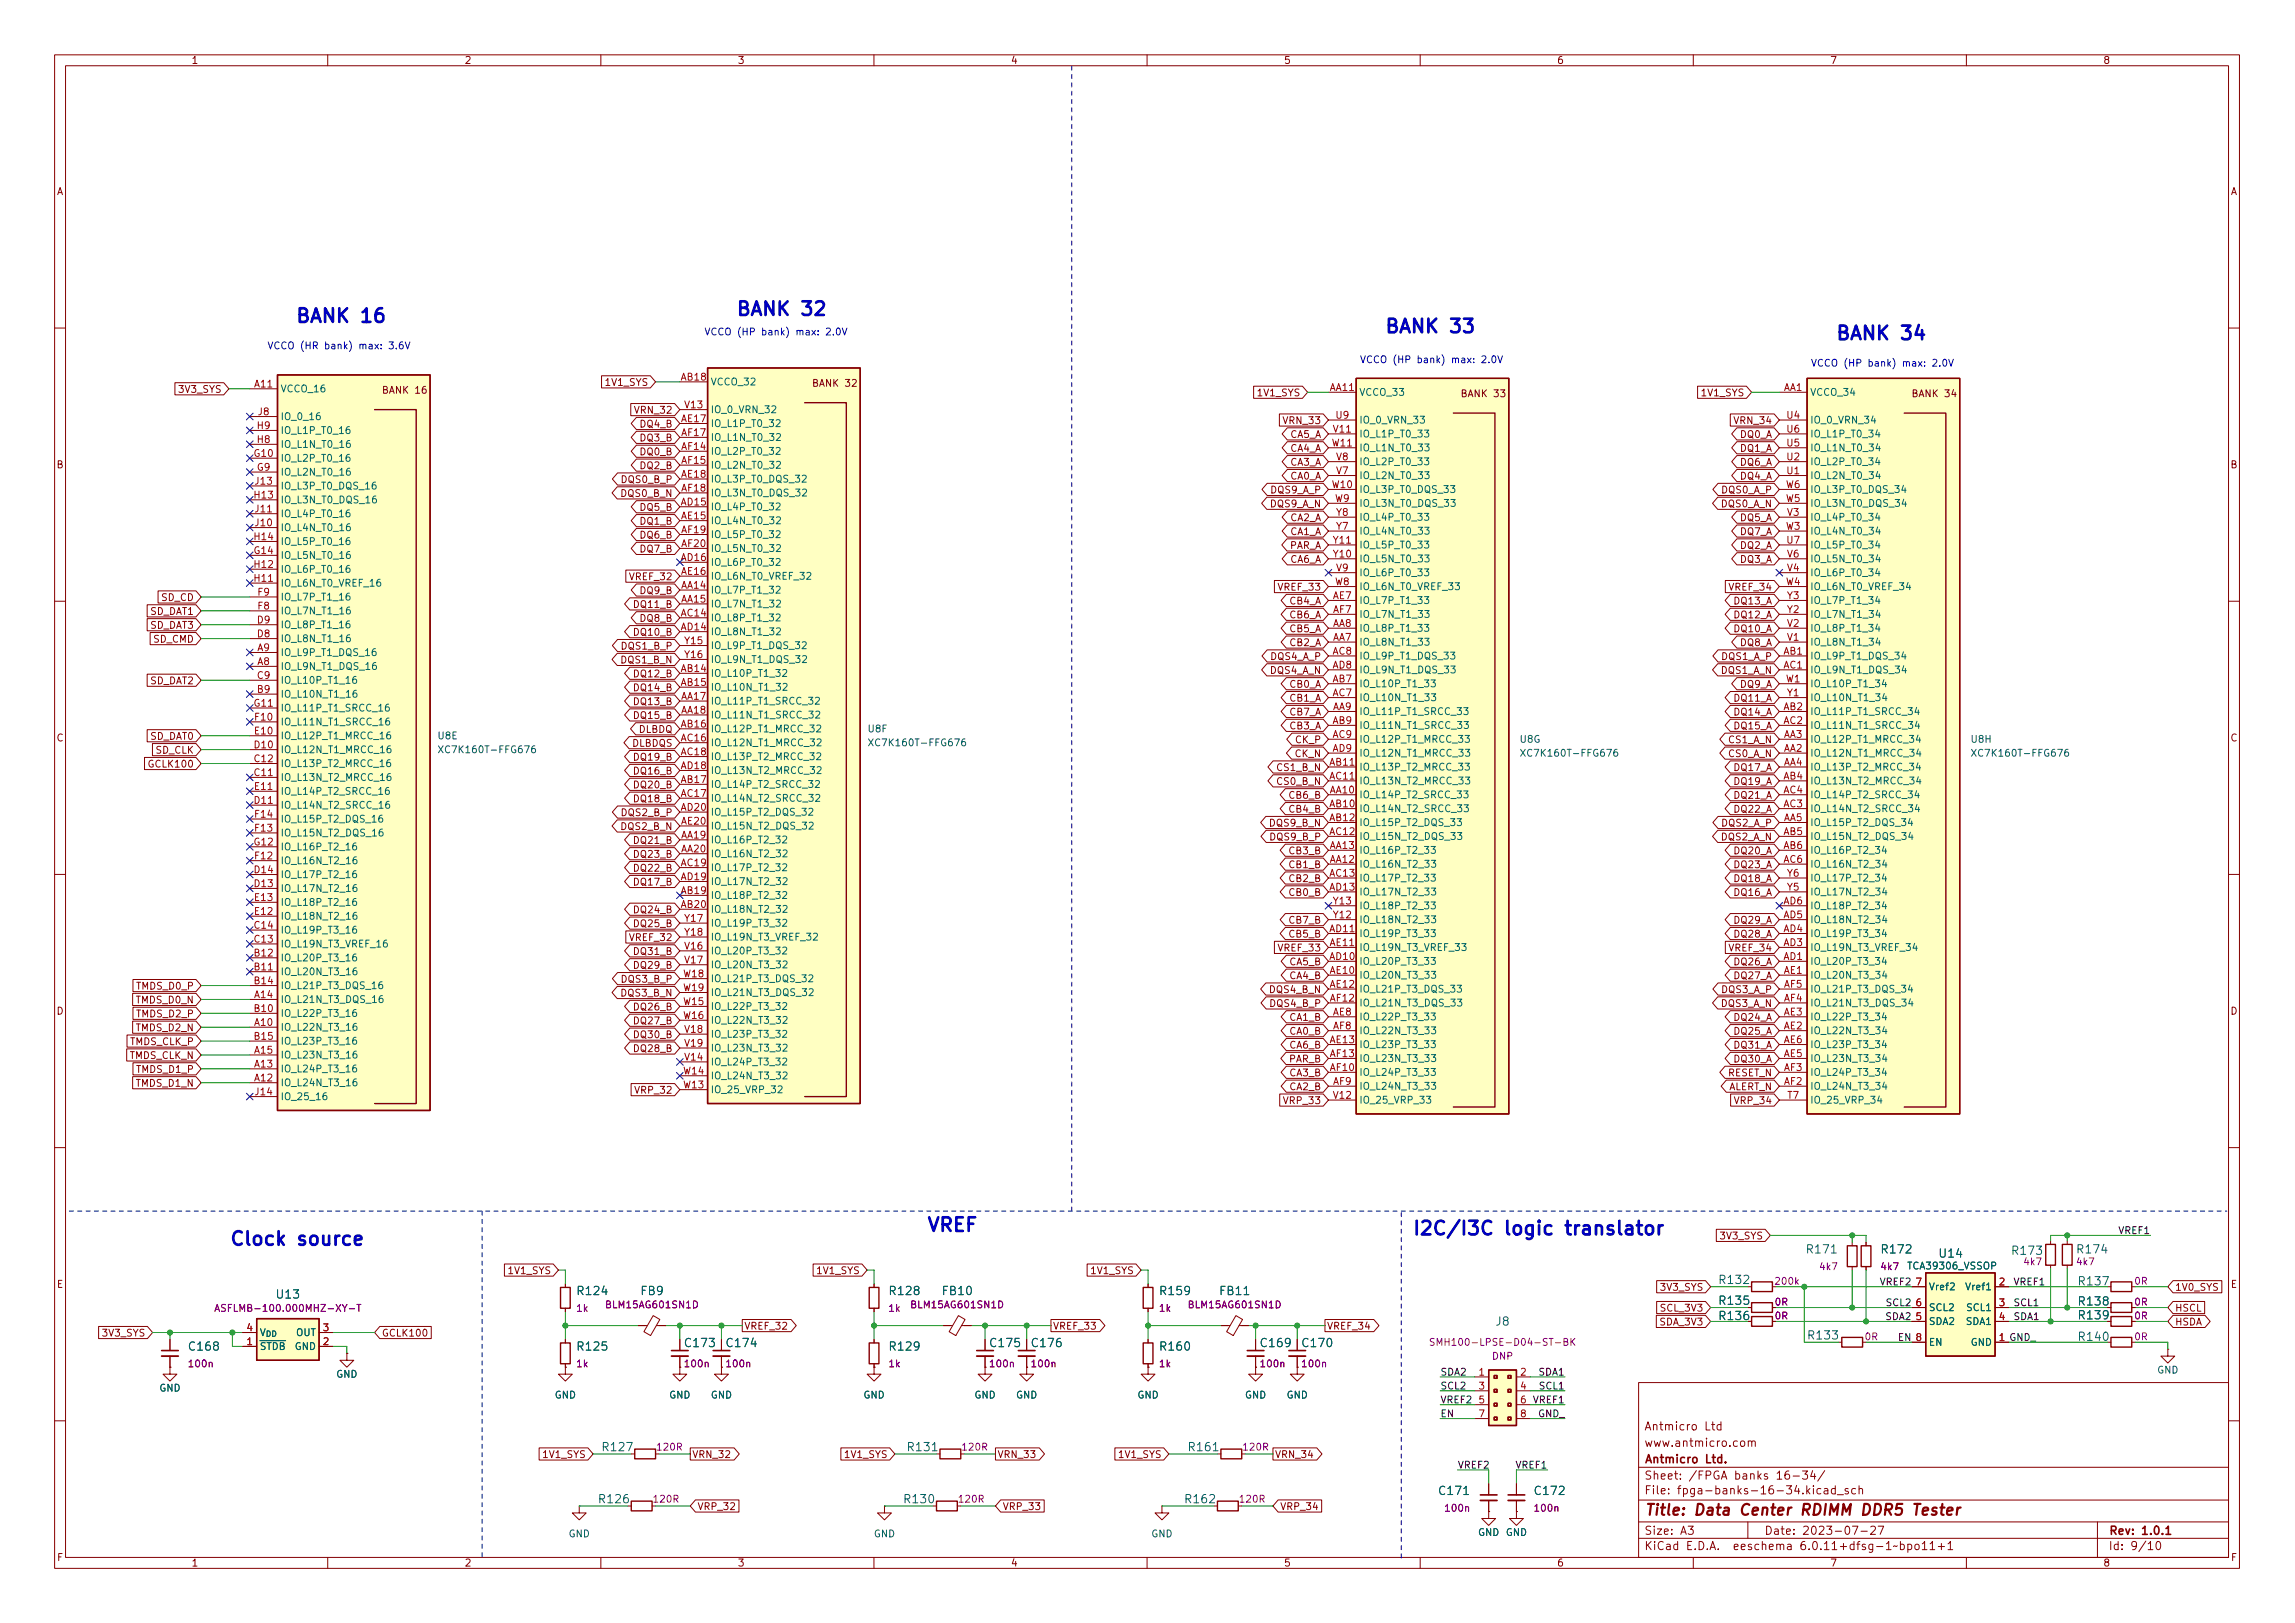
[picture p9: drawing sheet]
<svg xmlns="http://www.w3.org/2000/svg" width="420mm" height="297mm" viewBox="0 0 420 297" stroke-linecap="round" stroke-linejoin="round" font-family="sans-serif">
<defs><g id="words">
<g font-size="3.5" fill="#0000c2">
<text x="54" y="59">BANK 16</text>
<text x="134.6" y="57.8">BANK 32</text>
<text x="253.4" y="60.9">BANK 33</text>
<text x="335.9" y="62.2">BANK 34</text>
<text x="41.9" y="227.9">Clock</text>
<text x="54.5" y="227.9">source</text>
<text x="169.5" y="225.4">VREF</text>
<text x="258.4" y="226">I2C/I3C</text>
<text x="275.5" y="226">logic</text>
<text x="287.1" y="226">translator</text>
</g>
<g font-size="2.8" fill="#840000">
<text x="301" y="277.9">Title:</text>
<text x="310.2" y="277.9">Data</text>
<text x="318.9" y="277.9">Center</text>
<text x="330.5" y="277.9">RDIMM DDR5</text>
<text x="351.8" y="277.9">Tester</text>
</g>
<g font-size="2.1" fill="#006464">
<text x="330.5" y="229.9">R171</text>
<text x="344.2" y="229.9">R172</text>
<text x="354.8" y="230.6">U14</text>
<text x="368.1" y="230.1">R173</text>
<text x="380" y="229.9">R174</text>
<text x="50.4" y="238.1">U13</text>
<text x="105.4" y="237.5">R124</text>
<text x="117.2" y="237.5">FB9</text>
<text x="162.6" y="237.5">R128</text>
<text x="172.3" y="237.5">FB10</text>
<text x="212.1" y="237.5">R159</text>
<text x="223.1" y="237.5">FB11</text>
<text x="314.5" y="235.5">R132</text>
<text x="314.5" y="239.3">R135</text>
<text x="380.3" y="235.7">R137</text>
<text x="380.3" y="239.4">R138</text>
<text x="273.7" y="243.1">J8</text>
<text x="314.5" y="242.1">R136</text>
<text x="330.7" y="245.6">R133</text>
<text x="380.3" y="241.9">R139</text>
<text x="380.3" y="245.9">R140</text>
<text x="34.3" y="247.6">C168</text>
<text x="105.4" y="247.6">R125</text>
<text x="125.1" y="247">C173</text>
<text x="132.7" y="247">C174</text>
<text x="162.6" y="247.6">R129</text>
<text x="181" y="247">C175</text>
<text x="188.6" y="247">C176</text>
<text x="212.1" y="247.6">R160</text>
<text x="230.5" y="247">C169</text>
<text x="238.1" y="247">C170</text>
<text x="110" y="266.1">R127</text>
<text x="165.9" y="266.1">R131</text>
<text x="217.3" y="266.1">R161</text>
<text x="109.4" y="275.6">R126</text>
<text x="165.3" y="275.6">R130</text>
<text x="216.7" y="275.6">R162</text>
<text x="263.2" y="274.1">C171</text>
<text x="280.7" y="274.1">C172</text>
</g>
<g font-size="2.1" fill="#840000">
<text x="301" y="262.2">Antmicro</text>
<text x="312.1" y="262.2">Ltd</text>
<text x="301" y="268.2">Antmicro</text>
<text x="301" y="265.2">www.antmicro.com</text>
<text x="312.2" y="268.2">Ltd.</text>
<text x="301" y="273.9">File:</text>
<text x="301" y="271.2">Sheet:</text>
<text x="307.4" y="273.9">fpga-banks-16-34.kicad_sch</text>
<text x="309.2" y="271.2">/FPGA</text>
<text x="317.6" y="271.2">banks</text>
<text x="325.4" y="271.2">16-34/</text>
<text x="301" y="281.3">Size:</text>
<text x="307.6" y="281.3">A3</text>
<text x="323" y="281.3">Date:</text>
<text x="330" y="281.3">2023-07-27</text>
<text x="386" y="281.3">Rev:</text>
<text x="392.1" y="281.3">1.0.1</text>
<text x="301" y="284.1">KiCad</text>
<text x="308.7" y="284.1">E.D.A.</text>
<text x="317.6" y="284.1">eeschema</text>
<text x="330" y="284.1">6.0.11+dfsg-1~bpo11+1</text>
<text x="386" y="284.1">Id:</text>
<text x="390.1" y="284.1">9/10</text>
</g>
<g font-size="1.8" fill="#840000">
<text x="35" y="12.1">1</text>
<text x="85" y="12.1">2</text>
<text x="135" y="12.1">3</text>
<text x="185" y="12.1">4</text>
<text x="235" y="12.1">5</text>
<text x="285" y="12.1">6</text>
<text x="335" y="12.1">7</text>
<text x="385" y="12.1">8</text>
<text x="10.4" y="36.1">A</text>
<text x="408.4" y="36.1">A</text>
<text x="110.6" y="71">1V1_SYS</text>
<text x="148.6" y="71.2">BANK</text>
<text x="154.7" y="71.2">32</text>
<text x="32.5" y="72.3">3V3_SYS</text>
<text x="69.8" y="72.4">BANK</text>
<text x="75.9" y="72.4">16</text>
<text x="116" y="76.1">VRN_32</text>
<text x="230" y="72.9">1V1_SYS</text>
<text x="234.7" y="78">VRN_33</text>
<text x="267.3" y="73.1">BANK</text>
<text x="273.4" y="73.1">33</text>
<text x="311.3" y="72.9">1V1_SYS</text>
<text x="317.3" y="78">VRN_34</text>
<text x="349.9" y="73.1">BANK</text>
<text x="356" y="73.1">34</text>
<text x="117" y="78.6">DQ4_B</text>
<text x="117" y="81.2">DQ3_B</text>
<text x="117" y="83.7">DQ0_B</text>
<text x="236.2" y="83.1">CA4_A</text>
<text x="236.2" y="80.5">CA5_A</text>
<text x="318.5" y="80.5">DQ0_A</text>
<text x="318.5" y="83.1">DQ1_A</text>
<text x="10.3" y="86.1">B</text>
<text x="113.5" y="88.8">DQS0_B_P</text>
<text x="117" y="86.2">DQ2_B</text>
<text x="236.2" y="85.6">CA3_A</text>
<text x="236.2" y="88.1">CA0_A</text>
<text x="318.5" y="88.1">DQ4_A</text>
<text x="318.5" y="85.6">DQ6_A</text>
<text x="408.3" y="86.1">B</text>
<text x="113.5" y="91.3">DQS0_B_N</text>
<text x="117" y="93.9">DQ5_B</text>
<text x="232.4" y="93.2">DQS9_A_N</text>
<text x="232.5" y="90.7">DQS9_A_P</text>
<text x="236.2" y="95.8">CA2_A</text>
<text x="315" y="93.2">DQS0_A_N</text>
<text x="315" y="90.7">DQS0_A_P</text>
<text x="318.5" y="95.8">DQ5_A</text>
<text x="117" y="101.5">DQ7_B</text>
<text x="117" y="96.4">DQ1_B</text>
<text x="117" y="98.9">DQ6_B</text>
<text x="236.1" y="100.8">PAR_A</text>
<text x="236.2" y="98.3">CA1_A</text>
<text x="318.5" y="100.8">DQ2_A</text>
<text x="318.5" y="98.3">DQ7_A</text>
<text x="115.1" y="106.6">VREF_32</text>
<text x="236.2" y="103.4">CA6_A</text>
<text x="318.5" y="103.4">DQ3_A</text>
<text x="27.4" y="112.9">SD_DAT1</text>
<text x="29.4" y="110.4">SD_CD</text>
<text x="115.8" y="111.6">DQ11_B</text>
<text x="117" y="109.1">DQ9_B</text>
<text x="233.8" y="108.5">VREF_33</text>
<text x="236" y="113.5">CB6_A</text>
<text x="236" y="111">CB4_A</text>
<text x="316.3" y="108.5">VREF_34</text>
<text x="317.3" y="111">DQ13_A</text>
<text x="317.3" y="113.5">DQ12_A</text>
<text x="27.4" y="115.4">SD_DAT3</text>
<text x="28" y="118">SD_CMD</text>
<text x="113.5" y="119.3">DQS1_B_P</text>
<text x="115.8" y="116.7">DQ10_B</text>
<text x="117" y="114.2">DQ8_B</text>
<text x="236" y="118.6">CB2_A</text>
<text x="236" y="116.1">CB5_A</text>
<text x="317.3" y="116.1">DQ10_A</text>
<text x="318.5" y="118.6">DQ8_A</text>
<text x="27.4" y="125.6">SD_DAT2</text>
<text x="113.5" y="121.8">DQS1_B_N</text>
<text x="115.8" y="124.3">DQ12_B</text>
<text x="232.4" y="123.7">DQS4_A_N</text>
<text x="232.5" y="121.2">DQS4_A_P</text>
<text x="315" y="123.7">DQS1_A_N</text>
<text x="315" y="121.2">DQS1_A_P</text>
<text x="115.8" y="129.4">DQ13_B</text>
<text x="115.8" y="126.9">DQ14_B</text>
<text x="115.8" y="132">DQ15_B</text>
<text x="236" y="126.2">CB0_A</text>
<text x="236" y="128.8">CB1_A</text>
<text x="236" y="131.3">CB7_A</text>
<text x="317.3" y="128.8">DQ11_A</text>
<text x="317.3" y="131.3">DQ14_A</text>
<text x="318.5" y="126.2">DQ9_A</text>
<text x="10.3" y="136.1">C</text>
<text x="27.4" y="135.8">SD_DAT0</text>
<text x="115.7" y="137">DLBDQS</text>
<text x="116.9" y="134.5">DLBDQ</text>
<text x="236" y="133.9">CB3_A</text>
<text x="237" y="136.4">CK_P</text>
<text x="316.3" y="136.4">CS1_A_N</text>
<text x="317.3" y="133.9">DQ15_A</text>
<text x="408.3" y="136.1">C</text>
<text x="26.9" y="140.8">GCLK100</text>
<text x="28.4" y="138.3">SD_CLK</text>
<text x="115.8" y="142.1">DQ16_B</text>
<text x="115.8" y="139.6">DQ19_B</text>
<text x="233.6" y="141.5">CS1_B_N</text>
<text x="236.9" y="138.9">CK_N</text>
<text x="316.3" y="138.9">CS0_A_N</text>
<text x="317.3" y="141.5">DQ17_A</text>
<text x="113.5" y="149.7">DQS2_B_P</text>
<text x="115.8" y="144.7">DQ20_B</text>
<text x="115.8" y="147.2">DQ18_B</text>
<text x="233.6" y="144">CS0_B_N</text>
<text x="235.8" y="149.1">CB4_B</text>
<text x="235.8" y="146.6">CB6_B</text>
<text x="317.3" y="149.1">DQ22_A</text>
<text x="317.3" y="146.6">DQ21_A</text>
<text x="317.3" y="144">DQ19_A</text>
<text x="113.5" y="152.3">DQS2_B_N</text>
<text x="115.8" y="154.8">DQ21_B</text>
<text x="232.2" y="151.6">DQS9_B_N</text>
<text x="232.3" y="154.2">DQS9_B_P</text>
<text x="315" y="154.2">DQS2_A_N</text>
<text x="315" y="151.6">DQS2_A_P</text>
<text x="115.8" y="159.9">DQ22_B</text>
<text x="115.8" y="157.4">DQ23_B</text>
<text x="235.8" y="159.3">CB1_B</text>
<text x="235.8" y="161.8">CB2_B</text>
<text x="235.8" y="156.7">CB3_B</text>
<text x="317.3" y="156.7">DQ20_A</text>
<text x="317.3" y="159.3">DQ23_A</text>
<text x="317.3" y="161.8">DQ18_A</text>
<text x="115.8" y="162.4">DQ17_B</text>
<text x="115.8" y="167.5">DQ24_B</text>
<text x="235.8" y="164.3">CB0_B</text>
<text x="317.3" y="164.3">DQ16_A</text>
<text x="115.1" y="172.6">VREF_32</text>
<text x="115.8" y="170.1">DQ25_B</text>
<text x="235.8" y="172">CB5_B</text>
<text x="235.8" y="169.4">CB7_B</text>
<text x="317.3" y="172">DQ28_A</text>
<text x="317.3" y="169.4">DQ29_A</text>
<text x="115.8" y="175.1">DQ31_B</text>
<text x="115.8" y="177.7">DQ29_B</text>
<text x="233.8" y="174.5">VREF_33</text>
<text x="236" y="177">CA5_B</text>
<text x="236" y="179.6">CA4_B</text>
<text x="316.3" y="174.5">VREF_34</text>
<text x="317.3" y="177">DQ26_A</text>
<text x="317.3" y="179.6">DQ27_A</text>
<text x="24.8" y="184">TMDS_D0_N</text>
<text x="24.8" y="181.5">TMDS_D0_P</text>
<text x="113.5" y="182.8">DQS3_B_N</text>
<text x="113.5" y="180.2">DQS3_B_P</text>
<text x="115.8" y="185.3">DQ26_B</text>
<text x="232.2" y="182.1">DQS4_B_N</text>
<text x="232.3" y="184.7">DQS4_B_P</text>
<text x="315" y="184.7">DQS3_A_N</text>
<text x="315" y="182.1">DQS3_A_P</text>
<text x="10.3" y="186.1">D</text>
<text x="23.7" y="191.6">TMDS_CLK_P</text>
<text x="24.8" y="189.1">TMDS_D2_N</text>
<text x="24.8" y="186.6">TMDS_D2_P</text>
<text x="115.8" y="187.8">DQ27_B</text>
<text x="115.8" y="190.4">DQ30_B</text>
<text x="236" y="187.2">CA1_B</text>
<text x="236" y="189.7">CA0_B</text>
<text x="317.3" y="187.2">DQ24_A</text>
<text x="317.3" y="189.7">DQ25_A</text>
<text x="408.3" y="186.1">D</text>
<text x="23.7" y="194.2">TMDS_CLK_N</text>
<text x="24.8" y="196.7">TMDS_D1_P</text>
<text x="115.8" y="192.9">DQ28_B</text>
<text x="235.9" y="194.8">PAR_B</text>
<text x="236" y="192.3">CA6_B</text>
<text x="236" y="197.4">CA3_B</text>
<text x="316.3" y="197.4">RESET_N</text>
<text x="317.3" y="194.8">DQ30_A</text>
<text x="317.3" y="192.3">DQ31_A</text>
<text x="24.8" y="199.3">TMDS_D1_N</text>
<text x="116" y="200.5">VRP_32</text>
<text x="234.8" y="202.4">VRP_33</text>
<text x="236" y="199.9">CA2_B</text>
<text x="316.5" y="199.9">ALERT_N</text>
<text x="317.3" y="202.4">VRP_34</text>
<text x="314.7" y="227.2">3V3_SYS</text>
<text x="92.8" y="233.6">1V1_SYS</text>
<text x="149.3" y="233.6">1V1_SYS</text>
<text x="199.5" y="233.6">1V1_SYS</text>
<text x="10.3" y="236.1">E</text>
<text x="303.8" y="236.6">3V3_SYS</text>
<text x="324.8" y="239.3">0R</text>
<text x="390.7" y="239.3">0R</text>
<text x="398.1" y="236.6">1V0_SYS</text>
<text x="408.3" y="236.1">E</text>
<text x="18.5" y="245">3V3_SYS</text>
<text x="69.8" y="245">GCLK100</text>
<text x="136.2" y="243.7">VREF_32</text>
<text x="192.7" y="243.7">VREF_33</text>
<text x="242.9" y="243.7">VREF_34</text>
<text x="303.7" y="243">SDA_3V3</text>
<text x="303.8" y="240.4">SCL_3V3</text>
<text x="324.8" y="241.9">0R</text>
<text x="390.7" y="241.8">0R</text>
<text x="398.1" y="240.4">HSCL</text>
<text x="398.1" y="243">HSDA</text>
<text x="99.2" y="267.2">1V1_SYS</text>
<text x="126.7" y="267.2">VRN_32</text>
<text x="154.4" y="267.2">1V1_SYS</text>
<text x="182.6" y="267.2">VRN_33</text>
<text x="204.6" y="267.2">1V1_SYS</text>
<text x="233.4" y="267.2">VRN_34</text>
<text x="127.6" y="276.7">VRP_32</text>
<text x="183.5" y="276.7">VRP_33</text>
<text x="234.3" y="276.7">VRP_34</text>
<text x="10.4" y="286.1">F</text>
<text x="35" y="287.1">1</text>
<text x="85" y="287.1">2</text>
<text x="135" y="287.1">3</text>
<text x="185" y="287.1">4</text>
<text x="235" y="287.1">5</text>
<text x="285" y="287.1">6</text>
<text x="335" y="287.1">7</text>
<text x="385" y="287.1">8</text>
<text x="408.4" y="286.1">F</text>
</g>
<g font-size="1.8" fill="#0000c2">
<text x="48.9" y="63.9">VCCO (HR</text>
<text x="59.5" y="63.9">bank)</text>
<text x="66" y="63.9">max:</text>
<text x="71.6" y="63.9">3.6V</text>
<text x="128.9" y="61.4">VCCO (HP</text>
<text x="139.6" y="61.4">bank)</text>
<text x="146" y="61.4">max:</text>
<text x="151.6" y="61.4">2.0V</text>
<text x="248.9" y="66.5">VCCO (HP</text>
<text x="259.6" y="66.5">bank)</text>
<text x="266" y="66.5">max:</text>
<text x="271.6" y="66.5">2.0V</text>
<text x="331.5" y="67.1">VCCO (HP</text>
<text x="342.1" y="67.1">bank)</text>
<text x="348.6" y="67.1">max:</text>
<text x="354.2" y="67.1">2.0V</text>
</g>
<g font-size="1.8" fill="#a90000">
<text x="46.4" y="70.9">A11</text>
<text x="124.5" y="69.6">AB18</text>
<text x="243.4" y="71.5">AA11</text>
<text x="326.5" y="71.5">AA1</text>
<text x="47.1" y="76">J8</text>
<text x="124.6" y="77.3">AE17</text>
<text x="125.2" y="74.7">V13</text>
<text x="244.4" y="76.6">U9</text>
<text x="326.9" y="76.6">U4</text>
<text x="46.3" y="83.6">G10</text>
<text x="46.9" y="81.1">H8</text>
<text x="46.9" y="78.5">H9</text>
<text x="124.6" y="82.3">AF14</text>
<text x="124.6" y="79.8">AF17</text>
<text x="243.7" y="81.7">W11</text>
<text x="243.9" y="79.2">V11</text>
<text x="326.9" y="81.7">U5</text>
<text x="326.9" y="79.2">U6</text>
<text x="46.5" y="88.7">J13</text>
<text x="46.9" y="86.1">G9</text>
<text x="124.6" y="87.4">AE18</text>
<text x="124.6" y="84.9">AF15</text>
<text x="124.6" y="90">AF18</text>
<text x="243.7" y="89.3">W10</text>
<text x="244.5" y="86.8">V7</text>
<text x="244.5" y="84.2">V8</text>
<text x="326.9" y="89.3">W6</text>
<text x="326.9" y="86.8">U1</text>
<text x="326.9" y="84.2">U2</text>
<text x="46.3" y="91.2">H13</text>
<text x="46.5" y="93.8">J11</text>
<text x="124.5" y="92.5">AD15</text>
<text x="124.6" y="95">AE15</text>
<text x="244.3" y="91.9">W9</text>
<text x="244.5" y="94.4">Y8</text>
<text x="326.9" y="91.9">W5</text>
<text x="327.1" y="94.4">V3</text>
<text x="46.3" y="98.8">H14</text>
<text x="46.3" y="101.4">G14</text>
<text x="46.5" y="96.3">J10</text>
<text x="124.6" y="97.6">AF19</text>
<text x="124.6" y="100.1">AF20</text>
<text x="243.9" y="99.5">Y11</text>
<text x="244.5" y="96.9">Y7</text>
<text x="326.9" y="96.9">W3</text>
<text x="326.9" y="99.5">U7</text>
<text x="46.3" y="106.5">H11</text>
<text x="46.3" y="103.9">H12</text>
<text x="124.5" y="102.7">AD16</text>
<text x="124.6" y="105.2">AE16</text>
<text x="124.6" y="107.7">AA14</text>
<text x="243.9" y="102">Y10</text>
<text x="244.3" y="107.1">W8</text>
<text x="244.5" y="104.6">V9</text>
<text x="326.9" y="107.1">W4</text>
<text x="327.1" y="104.6">V4</text>
<text x="327.1" y="102">V6</text>
<text x="47" y="111.5">F8</text>
<text x="47" y="109">F9</text>
<text x="124.5" y="112.8">AC14</text>
<text x="124.6" y="110.3">AA15</text>
<text x="243.9" y="109.6">AE7</text>
<text x="244" y="112.2">AF7</text>
<text x="327.1" y="112.2">Y2</text>
<text x="327.1" y="109.6">Y3</text>
<text x="46.9" y="116.6">D8</text>
<text x="46.9" y="114.1">D9</text>
<text x="47" y="119.2">A9</text>
<text x="124.5" y="115.4">AD14</text>
<text x="125.2" y="117.9">Y15</text>
<text x="243.9" y="119.8">AC8</text>
<text x="244" y="117.3">AA7</text>
<text x="244" y="114.7">AA8</text>
<text x="326.4" y="119.8">AB1</text>
<text x="327.1" y="117.3">V1</text>
<text x="327.1" y="114.7">V2</text>
<text x="46.9" y="124.2">C9</text>
<text x="47" y="121.7">A8</text>
<text x="124.5" y="123">AB14</text>
<text x="124.5" y="125.5">AB15</text>
<text x="125.2" y="120.4">Y16</text>
<text x="243.9" y="124.9">AB7</text>
<text x="243.9" y="122.3">AD8</text>
<text x="326.4" y="122.3">AC1</text>
<text x="326.9" y="124.9">W1</text>
<text x="46.3" y="129.3">G11</text>
<text x="46.4" y="131.9">F10</text>
<text x="46.9" y="126.8">B9</text>
<text x="124.6" y="128.1">AA17</text>
<text x="124.6" y="130.6">AA18</text>
<text x="243.9" y="127.4">AC7</text>
<text x="244" y="130">AA9</text>
<text x="326.4" y="130">AB2</text>
<text x="327.1" y="127.4">Y1</text>
<text x="46.3" y="136.9">D10</text>
<text x="46.4" y="134.4">E10</text>
<text x="124.5" y="133.1">AB16</text>
<text x="124.5" y="135.7">AC16</text>
<text x="243.9" y="132.5">AB9</text>
<text x="243.9" y="135">AC9</text>
<text x="243.9" y="137.6">AD9</text>
<text x="326.4" y="132.5">AC2</text>
<text x="326.5" y="137.6">AA2</text>
<text x="326.5" y="135">AA3</text>
<text x="46.3" y="142">C11</text>
<text x="46.3" y="139.5">C12</text>
<text x="124.5" y="143.3">AB17</text>
<text x="124.5" y="138.2">AC18</text>
<text x="124.5" y="140.8">AD18</text>
<text x="243.3" y="140.1">AB11</text>
<text x="243.3" y="142.7">AC11</text>
<text x="326.4" y="142.7">AB4</text>
<text x="326.5" y="140.1">AA4</text>
<text x="46.3" y="147.1">D11</text>
<text x="46.4" y="144.6">E11</text>
<text x="46.4" y="149.6">F14</text>
<text x="124.5" y="145.8">AC17</text>
<text x="124.5" y="148.4">AD20</text>
<text x="243.3" y="147.7">AB10</text>
<text x="243.4" y="145.2">AA10</text>
<text x="326.4" y="147.7">AC3</text>
<text x="326.4" y="145.2">AC4</text>
<text x="46.3" y="154.7">G12</text>
<text x="46.4" y="152.2">F13</text>
<text x="124.6" y="150.9">AE20</text>
<text x="124.6" y="153.5">AA19</text>
<text x="124.6" y="156">AA20</text>
<text x="243.3" y="150.3">AB12</text>
<text x="243.3" y="152.8">AC12</text>
<text x="243.4" y="155.4">AA13</text>
<text x="326.4" y="152.8">AB5</text>
<text x="326.4" y="155.4">AB6</text>
<text x="326.5" y="150.3">AA5</text>
<text x="46.3" y="159.8">D14</text>
<text x="46.4" y="157.3">F12</text>
<text x="124.5" y="158.5">AC19</text>
<text x="124.5" y="161.1">AD19</text>
<text x="243.3" y="160.4">AC13</text>
<text x="243.4" y="157.9">AA12</text>
<text x="326.4" y="157.9">AC6</text>
<text x="327.1" y="160.4">Y6</text>
<text x="46.3" y="162.3">D13</text>
<text x="46.4" y="167.4">E12</text>
<text x="46.4" y="164.9">E13</text>
<text x="124.5" y="163.6">AB19</text>
<text x="124.5" y="166.2">AB20</text>
<text x="243.3" y="163">AD13</text>
<text x="243.9" y="165.5">Y13</text>
<text x="326.4" y="165.5">AD6</text>
<text x="327.1" y="163">Y5</text>
<text x="46.3" y="172.5">C13</text>
<text x="46.3" y="170">C14</text>
<text x="125.2" y="173.8">V16</text>
<text x="125.2" y="168.7">Y17</text>
<text x="125.2" y="171.2">Y18</text>
<text x="243.3" y="170.6">AD11</text>
<text x="243.3" y="173.1">AE11</text>
<text x="243.9" y="168.1">Y12</text>
<text x="326.4" y="173.1">AD3</text>
<text x="326.4" y="170.6">AD4</text>
<text x="326.4" y="168.1">AD5</text>
<text x="46.3" y="177.6">B11</text>
<text x="46.3" y="175">B12</text>
<text x="125" y="178.9">W18</text>
<text x="125.2" y="176.3">V17</text>
<text x="243.3" y="175.7">AD10</text>
<text x="243.3" y="178.2">AE10</text>
<text x="326.4" y="175.7">AD1</text>
<text x="326.5" y="178.2">AE1</text>
<text x="46.3" y="185.2">B10</text>
<text x="46.3" y="180.1">B14</text>
<text x="46.4" y="182.7">A14</text>
<text x="125" y="183.9">W15</text>
<text x="125" y="181.4">W19</text>
<text x="243.3" y="180.8">AE12</text>
<text x="243.4" y="183.3">AF12</text>
<text x="243.9" y="185.8">AE8</text>
<text x="326.5" y="185.8">AE3</text>
<text x="326.5" y="183.3">AF4</text>
<text x="326.5" y="180.8">AF5</text>
<text x="46.3" y="190.3">B15</text>
<text x="46.4" y="187.7">A10</text>
<text x="125" y="186.5">W16</text>
<text x="125.2" y="189">V18</text>
<text x="125.2" y="191.6">V19</text>
<text x="243.3" y="190.9">AE13</text>
<text x="244" y="188.4">AF8</text>
<text x="326.5" y="188.4">AE2</text>
<text x="326.5" y="190.9">AE6</text>
<text x="46.4" y="197.9">A12</text>
<text x="46.4" y="195.4">A13</text>
<text x="46.4" y="192.8">A15</text>
<text x="125" y="196.6">W14</text>
<text x="125.2" y="194.1">V14</text>
<text x="243.4" y="196">AF10</text>
<text x="243.4" y="193.5">AF13</text>
<text x="326.5" y="193.5">AE5</text>
<text x="326.5" y="196">AF3</text>
<text x="46.5" y="200.4">J14</text>
<text x="125" y="199.2">W13</text>
<text x="243.9" y="201.1">V12</text>
<text x="244" y="198.5">AF9</text>
<text x="326.5" y="198.5">AF2</text>
<text x="327.1" y="201.1">T7</text>
<text x="350.6" y="239.1">6</text>
<text x="350.6" y="235.2">7</text>
<text x="365.8" y="235.2">2</text>
<text x="365.8" y="239.1">3</text>
<text x="45" y="243.6">4</text>
<text x="59" y="243.6">3</text>
<text x="350.6" y="241.6">5</text>
<text x="350.6" y="245.4">8</text>
<text x="365.8" y="241.6">4</text>
<text x="365.8" y="245.4">1</text>
<text x="45" y="246.2">1</text>
<text x="59" y="246.2">2</text>
<text x="270.6" y="251.8">1</text>
<text x="278.2" y="251.8">2</text>
<text x="270.6" y="254.3">3</text>
<text x="270.6" y="256.8">5</text>
<text x="278.2" y="254.3">4</text>
<text x="278.2" y="256.8">6</text>
<text x="270.6" y="259.4">7</text>
<text x="278.2" y="259.4">8</text>
</g>
<g font-size="1.8" fill="#006464">
<text x="130" y="70.9">VCCO_32</text>
<text x="51.3" y="72.2">VCCO_16</text>
<text x="51.3" y="77.3">IO_0_16</text>
<text x="130" y="76">IO_0_VRN_32</text>
<text x="248.8" y="72.8">VCCO_33</text>
<text x="248.8" y="77.9">IO_0_VRN_33</text>
<text x="331.3" y="72.8">VCCO_34</text>
<text x="331.3" y="77.9">IO_0_VRN_34</text>
<text x="51.3" y="82.3">IO_L1N_T0_16</text>
<text x="51.3" y="79.8">IO_L1P_T0_16</text>
<text x="130" y="78.5">IO_L1P_T0_32</text>
<text x="130" y="83.6">IO_L2P_T0_32</text>
<text x="130" y="81.1">IO_L1N_T0_32</text>
<text x="248.8" y="80.4">IO_L1P_T0_33</text>
<text x="248.8" y="83">IO_L1N_T0_33</text>
<text x="331.3" y="83">IO_L1N_T0_34</text>
<text x="331.3" y="80.4">IO_L1P_T0_34</text>
<text x="51.3" y="84.9">IO_L2P_T0_16</text>
<text x="51.3" y="87.4">IO_L2N_T0_16</text>
<text x="51.3" y="90">IO_L3P_T0_DQS_16</text>
<text x="130" y="88.7">IO_L3P_T0_DQS_32</text>
<text x="130" y="86.1">IO_L2N_T0_32</text>
<text x="248.8" y="88.1">IO_L2N_T0_33</text>
<text x="248.8" y="85.5">IO_L2P_T0_33</text>
<text x="331.3" y="88.1">IO_L2N_T0_34</text>
<text x="331.3" y="85.5">IO_L2P_T0_34</text>
<text x="51.3" y="92.5">IO_L3N_T0_DQS_16</text>
<text x="51.3" y="95">IO_L4P_T0_16</text>
<text x="130" y="93.8">IO_L4P_T0_32</text>
<text x="130" y="91.2">IO_L3N_T0_DQS_32</text>
<text x="248.8" y="90.6">IO_L3P_T0_DQS_33</text>
<text x="248.8" y="93.1">IO_L3N_T0_DQS_33</text>
<text x="248.8" y="95.7">IO_L4P_T0_33</text>
<text x="331.3" y="95.7">IO_L4P_T0_34</text>
<text x="331.3" y="93.1">IO_L3N_T0_DQS_34</text>
<text x="331.3" y="90.6">IO_L3P_T0_DQS_34</text>
<text x="51.3" y="100.1">IO_L5P_T0_16</text>
<text x="51.3" y="97.6">IO_L4N_T0_16</text>
<text x="130" y="96.3">IO_L4N_T0_32</text>
<text x="130" y="98.8">IO_L5P_T0_32</text>
<text x="130" y="101.4">IO_L5N_T0_32</text>
<text x="248.8" y="100.8">IO_L5P_T0_33</text>
<text x="248.8" y="98.2">IO_L4N_T0_33</text>
<text x="331.3" y="100.8">IO_L5P_T0_34</text>
<text x="331.3" y="98.2">IO_L4N_T0_34</text>
<text x="51.3" y="102.7">IO_L5N_T0_16</text>
<text x="51.3" y="107.7">IO_L6N_T0_VREF_16</text>
<text x="51.3" y="105.2">IO_L6P_T0_16</text>
<text x="130" y="103.9">IO_L6P_T0_32</text>
<text x="130" y="106.5">IO_L6N_T0_VREF_32</text>
<text x="248.8" y="105.8">IO_L6P_T0_33</text>
<text x="248.8" y="103.3">IO_L5N_T0_33</text>
<text x="331.3" y="105.8">IO_L6P_T0_34</text>
<text x="331.3" y="103.3">IO_L5N_T0_34</text>
<text x="51.3" y="112.8">IO_L7N_T1_16</text>
<text x="51.3" y="110.3">IO_L7P_T1_16</text>
<text x="130" y="109">IO_L7P_T1_32</text>
<text x="130" y="111.5">IO_L7N_T1_32</text>
<text x="248.8" y="110.9">IO_L7P_T1_33</text>
<text x="248.8" y="113.5">IO_L7N_T1_33</text>
<text x="248.8" y="108.4">IO_L6N_T0_VREF_33</text>
<text x="331.3" y="108.4">IO_L6N_T0_VREF_34</text>
<text x="331.3" y="113.5">IO_L7N_T1_34</text>
<text x="331.3" y="110.9">IO_L7P_T1_34</text>
<text x="51.3" y="117.9">IO_L8N_T1_16</text>
<text x="51.3" y="115.4">IO_L8P_T1_16</text>
<text x="130" y="114.1">IO_L8P_T1_32</text>
<text x="130" y="116.6">IO_L8N_T1_32</text>
<text x="130" y="119.2">IO_L9P_T1_DQS_32</text>
<text x="248.8" y="118.5">IO_L8N_T1_33</text>
<text x="248.8" y="116">IO_L8P_T1_33</text>
<text x="331.3" y="118.5">IO_L8N_T1_34</text>
<text x="331.3" y="116">IO_L8P_T1_34</text>
<text x="51.3" y="123">IO_L9N_T1_DQS_16</text>
<text x="51.3" y="120.4">IO_L9P_T1_DQS_16</text>
<text x="51.3" y="125.5">IO_L10P_T1_16</text>
<text x="130" y="124.2">IO_L10P_T1_32</text>
<text x="130" y="121.7">IO_L9N_T1_DQS_32</text>
<text x="248.8" y="121.1">IO_L9P_T1_DQS_33</text>
<text x="248.8" y="123.6">IO_L9N_T1_DQS_33</text>
<text x="331.3" y="121.1">IO_L9P_T1_DQS_34</text>
<text x="331.3" y="123.6">IO_L9N_T1_DQS_34</text>
<text x="51.3" y="128.1">IO_L10N_T1_16</text>
<text x="51.3" y="130.6">IO_L11P_T1_SRCC_16</text>
<text x="130" y="129.3">IO_L11P_T1_SRCC_32</text>
<text x="130" y="131.9">IO_L11N_T1_SRCC_32</text>
<text x="130" y="126.8">IO_L10N_T1_32</text>
<text x="248.8" y="131.2">IO_L11P_T1_SRCC_33</text>
<text x="248.8" y="126.2">IO_L10P_T1_33</text>
<text x="248.8" y="128.7">IO_L10N_T1_33</text>
<text x="331.3" y="131.2">IO_L11P_T1_SRCC_34</text>
<text x="331.3" y="126.2">IO_L10P_T1_34</text>
<text x="331.3" y="128.7">IO_L10N_T1_34</text>
<text x="51.3" y="135.7">IO_L12P_T1_MRCC_16</text>
<text x="51.3" y="133.1">IO_L11N_T1_SRCC_16</text>
<text x="80" y="135.7">U8E</text>
<text x="130" y="134.4">IO_L12P_T1_MRCC_32</text>
<text x="130" y="136.9">IO_L12N_T1_MRCC_32</text>
<text x="158.7" y="136.9">XC7K160T-FFG676</text>
<text x="158.8" y="134.4">U8F</text>
<text x="248.8" y="133.8">IO_L11N_T1_SRCC_33</text>
<text x="248.8" y="136.3">IO_L12P_T1_MRCC_33</text>
<text x="278.1" y="136.3">U8G</text>
<text x="331.3" y="136.3">IO_L12P_T1_MRCC_34</text>
<text x="331.3" y="133.8">IO_L11N_T1_SRCC_34</text>
<text x="360.7" y="136.3">U8H</text>
<text x="51.3" y="143.3">IO_L13N_T2_MRCC_16</text>
<text x="51.3" y="140.8">IO_L13P_T2_MRCC_16</text>
<text x="51.3" y="138.2">IO_L12N_T1_MRCC_16</text>
<text x="80" y="138.2">XC7K160T-FFG676</text>
<text x="130" y="139.5">IO_L13P_T2_MRCC_32</text>
<text x="130" y="142">IO_L13N_T2_MRCC_32</text>
<text x="248.8" y="141.4">IO_L13P_T2_MRCC_33</text>
<text x="248.8" y="143.9">IO_L13N_T2_MRCC_33</text>
<text x="248.8" y="138.9">IO_L12N_T1_MRCC_33</text>
<text x="278.1" y="138.9">XC7K160T-FFG676</text>
<text x="331.3" y="138.9">IO_L12N_T1_MRCC_34</text>
<text x="331.3" y="141.4">IO_L13P_T2_MRCC_34</text>
<text x="331.3" y="143.9">IO_L13N_T2_MRCC_34</text>
<text x="360.7" y="138.9">XC7K160T-FFG676</text>
<text x="51.3" y="148.4">IO_L14N_T2_SRCC_16</text>
<text x="51.3" y="145.8">IO_L14P_T2_SRCC_16</text>
<text x="130" y="144.6">IO_L14P_T2_SRCC_32</text>
<text x="130" y="147.1">IO_L14N_T2_SRCC_32</text>
<text x="130" y="149.6">IO_L15P_T2_DQS_32</text>
<text x="248.8" y="146.5">IO_L14P_T2_SRCC_33</text>
<text x="248.8" y="149">IO_L14N_T2_SRCC_33</text>
<text x="331.3" y="149">IO_L14N_T2_SRCC_34</text>
<text x="331.3" y="146.5">IO_L14P_T2_SRCC_34</text>
<text x="51.3" y="153.5">IO_L15N_T2_DQS_16</text>
<text x="51.3" y="150.9">IO_L15P_T2_DQS_16</text>
<text x="51.3" y="156">IO_L16P_T2_16</text>
<text x="130" y="154.7">IO_L16P_T2_32</text>
<text x="130" y="152.2">IO_L15N_T2_DQS_32</text>
<text x="248.8" y="151.6">IO_L15P_T2_DQS_33</text>
<text x="248.8" y="154.1">IO_L15N_T2_DQS_33</text>
<text x="331.3" y="151.6">IO_L15P_T2_DQS_34</text>
<text x="331.3" y="154.1">IO_L15N_T2_DQS_34</text>
<text x="51.3" y="161.1">IO_L17P_T2_16</text>
<text x="51.3" y="158.5">IO_L16N_T2_16</text>
<text x="130" y="157.3">IO_L16N_T2_32</text>
<text x="130" y="159.8">IO_L17P_T2_32</text>
<text x="248.8" y="159.2">IO_L16N_T2_33</text>
<text x="248.8" y="156.6">IO_L16P_T2_33</text>
<text x="248.8" y="161.7">IO_L17P_T2_33</text>
<text x="331.3" y="156.6">IO_L16P_T2_34</text>
<text x="331.3" y="159.2">IO_L16N_T2_34</text>
<text x="331.3" y="161.7">IO_L17P_T2_34</text>
<text x="51.3" y="163.6">IO_L17N_T2_16</text>
<text x="51.3" y="166.2">IO_L18P_T2_16</text>
<text x="130" y="164.9">IO_L18P_T2_32</text>
<text x="130" y="167.4">IO_L18N_T2_32</text>
<text x="130" y="162.3">IO_L17N_T2_32</text>
<text x="248.8" y="164.3">IO_L17N_T2_33</text>
<text x="248.8" y="166.8">IO_L18P_T2_33</text>
<text x="331.3" y="166.8">IO_L18P_T2_34</text>
<text x="331.3" y="164.3">IO_L17N_T2_34</text>
<text x="51.3" y="173.8">IO_L19N_T3_VREF_16</text>
<text x="51.3" y="171.2">IO_L19P_T3_16</text>
<text x="51.3" y="168.7">IO_L18N_T2_16</text>
<text x="130" y="170">IO_L19P_T3_32</text>
<text x="130" y="172.5">IO_L19N_T3_VREF_32</text>
<text x="248.8" y="171.9">IO_L19P_T3_33</text>
<text x="248.8" y="169.3">IO_L18N_T2_33</text>
<text x="331.3" y="171.9">IO_L19P_T3_34</text>
<text x="331.3" y="169.3">IO_L18N_T2_34</text>
<text x="51.3" y="178.9">IO_L20N_T3_16</text>
<text x="51.3" y="176.3">IO_L20P_T3_16</text>
<text x="130" y="175">IO_L20P_T3_32</text>
<text x="130" y="177.6">IO_L20N_T3_32</text>
<text x="248.8" y="177">IO_L20P_T3_33</text>
<text x="248.8" y="179.5">IO_L20N_T3_33</text>
<text x="248.8" y="174.4">IO_L19N_T3_VREF_33</text>
<text x="331.3" y="177">IO_L20P_T3_34</text>
<text x="331.3" y="174.4">IO_L19N_T3_VREF_34</text>
<text x="331.3" y="179.5">IO_L20N_T3_34</text>
<text x="51.3" y="183.9">IO_L21N_T3_DQS_16</text>
<text x="51.3" y="181.4">IO_L21P_T3_DQS_16</text>
<text x="130" y="185.2">IO_L22P_T3_32</text>
<text x="130" y="180.1">IO_L21P_T3_DQS_32</text>
<text x="130" y="182.7">IO_L21N_T3_DQS_32</text>
<text x="248.8" y="182">IO_L21P_T3_DQS_33</text>
<text x="248.8" y="184.6">IO_L21N_T3_DQS_33</text>
<text x="331.3" y="184.6">IO_L21N_T3_DQS_34</text>
<text x="331.3" y="182">IO_L21P_T3_DQS_34</text>
<text x="51.3" y="189">IO_L22N_T3_16</text>
<text x="51.3" y="186.5">IO_L22P_T3_16</text>
<text x="51.3" y="191.6">IO_L23P_T3_16</text>
<text x="130" y="190.3">IO_L23P_T3_32</text>
<text x="130" y="187.7">IO_L22N_T3_32</text>
<text x="248.8" y="187.1">IO_L22P_T3_33</text>
<text x="248.8" y="189.7">IO_L22N_T3_33</text>
<text x="331.3" y="189.7">IO_L22N_T3_34</text>
<text x="331.3" y="187.1">IO_L22P_T3_34</text>
<text x="51.3" y="196.6">IO_L24P_T3_16</text>
<text x="51.3" y="194.1">IO_L23N_T3_16</text>
<text x="130" y="195.4">IO_L24P_T3_32</text>
<text x="130" y="192.8">IO_L23N_T3_32</text>
<text x="130" y="197.9">IO_L24N_T3_32</text>
<text x="248.8" y="192.2">IO_L23P_T3_33</text>
<text x="248.8" y="197.3">IO_L24P_T3_33</text>
<text x="248.8" y="194.7">IO_L23N_T3_33</text>
<text x="331.3" y="194.7">IO_L23N_T3_34</text>
<text x="331.3" y="192.2">IO_L23P_T3_34</text>
<text x="331.3" y="197.3">IO_L24P_T3_34</text>
<text x="51.3" y="199.2">IO_L24N_T3_16</text>
<text x="51.3" y="201.7">IO_25_16</text>
<text x="130" y="200.4">IO_25_VRP_32</text>
<text x="248.8" y="199.8">IO_L24N_T3_33</text>
<text x="248.8" y="202.4">IO_25_VRP_33</text>
<text x="331.3" y="199.8">IO_L24N_T3_34</text>
<text x="331.3" y="202.4">IO_25_VRP_34</text>
<text x="349.1" y="232.7">TCA39306_VSSOP</text>
<text x="353.1" y="236.5">Vref2</text>
<text x="359.7" y="236.5">Vref1</text>
<text x="47.5" y="244.9">V_{DD} OUT</text>
<text x="353.1" y="242.9">SDA2</text>
<text x="353.1" y="240.3">SCL2</text>
<text x="359.8" y="242.9">SDA1</text>
<text x="359.9" y="240.3">SCL1</text>
<text x="47.5" y="247.4">~{STDB}GND</text>
<text x="353.1" y="246.7">EN</text>
<text x="360.7" y="246.7">GND</text>
<text x="394.9" y="251.8">GND</text>
<text x="29.1" y="255.1">GND</text>
<text x="61.5" y="252.5">GND</text>
<text x="101.5" y="256.3">GND</text>
<text x="122.4" y="256.3">GND</text>
<text x="130.1" y="256.3">GND</text>
<text x="158" y="256.3">GND</text>
<text x="178.3" y="256.3">GND</text>
<text x="185.9" y="256.3">GND</text>
<text x="208.2" y="256.3">GND</text>
<text x="227.9" y="256.3">GND</text>
<text x="235.5" y="256.3">GND</text>
<text x="104" y="281.7">GND</text>
<text x="159.9" y="281.7">GND</text>
<text x="210.7" y="281.7">GND</text>
<text x="270.5" y="281.5">GND GND</text>
</g>
<g font-size="1.8" fill="#0f0f0f">
<text x="387.7" y="225.8">VREF1</text>
<text x="344.1" y="235.2">VREF2</text>
<text x="345.1" y="239">SCL2</text>
<text x="368.6" y="235.2">VREF1</text>
<text x="368.6" y="239">SCL1</text>
<text x="345.1" y="241.6">SDA2</text>
<text x="347.4" y="245.4">EN 8</text>
<text x="365.8" y="245.4">1 GND_</text>
<text x="368.6" y="241.6">SDA1</text>
<text x="263.7" y="251.7">SDA2</text>
<text x="281.6" y="251.7">SDA1</text>
<text x="263.7" y="254.3">SCL2</text>
<text x="263.7" y="256.8">VREF2</text>
<text x="280.6" y="256.8">VREF1</text>
<text x="281.6" y="254.3">SCL1</text>
<text x="263.7" y="259.4">EN</text>
<text x="281.5" y="259.4">GND_</text>
<text x="266.8" y="268.8">VREF2</text>
<text x="277.4" y="268.8">VREF1</text>
</g>
<g font-size="1.8" fill="#840084">
<text x="333" y="232.8">4k7</text>
<text x="344.2" y="232.8">4k7</text>
<text x="370.3" y="231.9">4k7</text>
<text x="380" y="231.9">4k7</text>
<text x="110.7" y="239.8">BLM15AG601SN1D</text>
<text x="166.6" y="239.8">BLM15AG601SN1D</text>
<text x="217.4" y="239.8">BLM15AG601SN1D</text>
<text x="324.7" y="235.5">200k</text>
<text x="390.7" y="235.5">0R</text>
<text x="39.1" y="240.5">ASFLMB-100.000MHZ-XY-T</text>
<text x="105.4" y="240.5">1k</text>
<text x="162.6" y="240.5">1k</text>
<text x="212.1" y="240.5">1k</text>
<text x="341.3" y="245.7">0R</text>
<text x="390.7" y="245.7">0R</text>
<text x="34.3" y="250.6">100n</text>
<text x="105.4" y="250.6">1k</text>
<text x="125.1" y="250.6">100n</text>
<text x="132.7" y="250.6">100n</text>
<text x="162.6" y="250.6">1k</text>
<text x="181" y="250.6">100n</text>
<text x="188.6" y="250.6">100n</text>
<text x="212.1" y="250.6">1k</text>
<text x="230.5" y="250.6">100n</text>
<text x="238.1" y="250.6">100n</text>
<text x="261.5" y="246.7">SMH100-LPSE-D04-ST-BK</text>
<text x="273.1" y="249.2">DNP</text>
<text x="120" y="265.9">120R</text>
<text x="175.9" y="265.9">120R</text>
<text x="227.3" y="265.9">120R</text>
<text x="119.4" y="275.4">120R</text>
<text x="175.3" y="275.4">120R</text>
<text x="226.7" y="275.4">120R</text>
<text x="264.3" y="277">100n</text>
<text x="280.7" y="277">100n</text>
</g>
</g></defs>
<g fill="none" stroke="#840000" stroke-width=".18">
<path d="M10 10h400v277h-400zM12 12h396v273h-396zM60 10v2M110 10v2M160 10v2M210 10v2M260 10v2M310 10v2M360 10v2M10 60h2M32 70h9l.9 1.2-.9 1.1h-9zM45.7 71.2h5.1"/>
<path d="M45.7 78.8h5.1M45.7 76.2h5.1M110.1 68.8h9l.9 1.1-.9 1.1h-9zM115.5 73.9h8l1 1.1-1 1.1h-8zM116.5 76.4h7l1 1.1-1 1.1h-7l-.9-1.1zM116.5 78.9h7l1 1.1-1 1.2h-7l-.9-1.2zM124.5 69.9h5M124.5 77.5h5M124.5 75h5M229.5 70.7h8.9l1 1.1-1 1.1h-8.9zM234.2 75.8h8.1l.9 1.1-.9 1.1h-8.1zM235.7 78.3h6.6l.9 1.1-.9 1.1h-6.6l-1-1.1z"/>
<path d="M243.2 71.8h5.1M243.2 76.9h5.1M243.2 79.4h5.1M310.8 70.7h8.9l1 1.1-1 1.1h-8.9zM316.8 75.8h8l1 1.1-1 1.1h-8zM318 78.3h6.8l1 1.1-1 1.1h-6.8l-1-1.1zM325.8 71.8h5M325.8 76.9h5M325.8 79.4h5M408 60h2M45.7 83.9h5.1M45.7 86.4h5.1"/>
<path d="M45.7 91.5h5.1M45.7 99.1h5.1M45.7 81.3h5.1M45.7 96.6h5.1M45.7 94h5.1M45.7 88.9h5.1M113 89.1h10.5l1 1.1-1 1.1h-10.5l-1-1.1zM113.1 86.6h10.4l1 1.1-1 1.1h-10.4l-1-1.1zM116.5 91.6h7l1 1.1-1 1.2h-7l-.9-1.2zM116.5 81.5h7l1 1.1-1 1.1h-7l-.9-1.1zM116.5 84h7l1 1.1-1 1.1h-7l-.9-1.1zM116.5 99.3h7l1 1.1-1 1.1h-7l-.9-1.1z"/>
<path d="M116.5 94.2h7l1 1.1-1 1.1h-7l-.9-1.1zM116.5 96.7h7l1 1.1-1 1.1h-7l-.9-1.1zM124.5 92.7h5M124.5 95.3h5M124.5 87.7h5M124.5 82.6h5M124.5 85.1h5M124.5 80h5M124.5 90.2h5M124.5 97.8h5M231.9 91h10.4l.9 1.1-.9 1.1h-10.4l-.9-1.1zM232 88.5h10.3l.9 1.1-.9 1.1h-10.3l-1-1.1z"/>
<path d="M235.6 98.6h6.7l.9 1.1-.9 1.1h-6.7l-.9-1.1zM235.7 80.8h6.6l.9 1.2-.9 1.1h-6.6l-1-1.1zM235.7 96.1h6.6l.9 1.1-.9 1.1h-6.6l-1-1.1zM235.7 83.4h6.6l.9 1.1-.9 1.1h-6.6l-1-1.1zM235.7 93.5h6.6l.9 1.2-.9 1.1h-6.6l-1-1.1zM235.7 85.9h6.6l.9 1.1-.9 1.1h-6.6l-1-1.1zM243.2 87h5.1M243.2 84.5h5.1M243.2 82h5.1M243.2 99.7h5.1M243.2 94.7h5.1M243.2 97.2h5.1"/>
<path d="M243.2 92.1h5.1M243.2 89.6h5.1M314.5 91h10.3l1 1.1-1 1.1h-10.3l-1-1.1zM314.5 88.5h10.3l1 1.1-1 1.1h-10.3l-.9-1.1zM318 85.9h6.8l1 1.1-1 1.1h-6.8l-1-1.1zM318 80.8h6.8l1 1.2-1 1.1h-6.8l-1-1.1zM318 83.4h6.8l1 1.1-1 1.1h-6.8l-1-1.1zM318 98.6h6.8l1 1.1-1 1.1h-6.8l-1-1.1zM318 96.1h6.8l1 1.1-1 1.1h-6.8l-1-1.1zM318 93.5h6.8l1 1.2-1 1.1h-6.8l-1-1.1zM325.8 87h5M325.8 84.5h5"/>
<path d="M325.8 82h5M325.8 99.7h5M325.8 94.7h5M325.8 97.2h5M325.8 92.1h5M325.8 89.6h5M10 110h2M26.9 110.7h9l.9 1.1-.9 1.1h-9zM26.9 113.2h9l.9 1.1-.9 1.1h-9zM27.5 115.8h8.4l.9 1.1-.9 1.1h-8.4zM28.9 108.1h7l.9 1.2-.9 1.1h-7zM45.7 119.4h5.1"/>
<path d="M45.7 116.9h5.1M45.7 114.3h5.1M45.7 111.8h5.1M45.7 109.3h5.1M45.7 101.6h5.1M45.7 106.7h5.1M45.7 104.2h5.1M113 119.6h10.5l1 1.1-1 1.1h-10.5l-1-1.1zM113.1 117h10.4l1 1.1-1 1.2h-10.4l-1-1.2zM114.6 104.3h8.9l1 1.1-1 1.2h-8.9zM115.3 109.4h8.2l1 1.1-1 1.1h-8.2l-1-1.1zM115.3 114.5h8.2l1 1.1-1 1.1h-8.2l-1-1.1z"/>
<path d="M116.5 112h7l1 1.1-1 1.1h-7l-.9-1.1zM116.5 106.9h7l1 1.1-1 1.1h-7l-.9-1.1zM124.5 108h5M124.5 110.5h5M124.5 113.1h5M124.5 115.6h5M124.5 102.9h5M124.5 105.4h5M124.5 100.4h5M124.5 118.1h5M232 118.9h10.3l.9 1.2-.9 1.1h-10.3l-1-1.1zM233.3 106.2h9l.9 1.2-.9 1.1h-9z"/>
<path d="M235.5 116.4h6.8l.9 1.1-.9 1.1h-6.8l-1-1.1zM235.5 111.3h6.8l.9 1.1-.9 1.1h-6.8l-1-1.1zM235.5 108.8h6.8l.9 1.1-.9 1.1h-6.8l-1-1.1zM235.5 113.9h6.8l.9 1.1-.9 1.1h-6.8l-1-1.1zM235.7 101.2h6.6l.9 1.1-.9 1.1h-6.6l-1-1.1zM243.2 117.5h5.1M243.2 115h5.1M243.2 104.8h5.1M243.2 102.3h5.1M243.2 107.4h5.1M243.2 112.4h5.1M243.2 109.9h5.1"/>
<path d="M314.5 118.9h10.3l1 1.2-1 1.1h-10.3l-.9-1.1zM315.9 106.2h8.9l1 1.2-1 1.1h-8.9zM316.8 108.8h8l1 1.1-1 1.1h-8l-1-1.1zM316.8 111.3h8l1 1.1-1 1.1h-8l-1-1.1zM316.8 113.9h8l1 1.1-1 1.1h-8l-1-1.1zM318 101.2h6.8l1 1.1-1 1.1h-6.8l-1-1.1zM318 116.4h6.8l1 1.1-1 1.1h-6.8l-1-1.1zM325.8 117.5h5M325.8 115h5M325.8 104.8h5M325.8 102.3h5M325.8 107.4h5"/>
<path d="M325.8 112.4h5M325.8 109.9h5M408 110h2M26.5 138.6h9.4l.9 1.1-.9 1.1h-9.4zM26.9 133.5h9l.9 1.2-.9 1.1h-9zM26.9 123.4h9l.9 1.1-.9 1.1h-9zM27.9 136.1h8l.9 1.1-.9 1.1h-8zM45.7 122h5.1M45.7 127h5.1M45.7 139.7h5.1M45.7 124.5h5.1M45.7 137.2h5.1"/>
<path d="M45.7 134.7h5.1M45.7 132.1h5.1M45.7 129.6h5.1M115.2 134.8h8.3l1 1.1-1 1.1h-8.3l-1-1.1zM115.3 139.9h8.2l1 1.1-1 1.1h-8.2l-1-1.1zM115.3 122.1h8.2l1 1.1-1 1.1h-8.2l-1-1.1zM115.3 127.2h8.2l1 1.1-1 1.1h-8.2l-1-1.1zM115.3 137.4h8.2l1 1.1-1 1.1h-8.2l-1-1.1zM115.3 124.7h8.2l1 1.1-1 1.1h-8.2l-1-1.1zM115.3 129.7h8.2l1 1.1-1 1.2h-8.2l-1-1.2zM116.4 132.3h7.1l1 1.1-1 1.1h-7.1l-1-1.1zM124.5 128.3h5"/>
<path d="M124.5 130.8h5M124.5 123.2h5M124.5 125.8h5M124.5 133.4h5M124.5 135.9h5M124.5 138.5h5M124.5 120.7h5M231.9 121.5h10.4l.9 1.1-.9 1.1h-10.4l-.9-1.1zM233.1 139.3h9.2l.9 1.1-.9 1.1h-9.2l-1-1.1zM235.5 124h6.8l.9 1.1-.9 1.1h-6.8l-1-1.1zM235.5 126.6h6.8l.9 1.1-.9 1.1h-6.8l-1-1.1zM235.5 131.6h6.8l.9 1.2-.9 1.1h-6.8l-1-1.1z"/>
<path d="M235.5 129.1h6.8l.9 1.1-.9 1.1h-6.8l-1-1.1zM236.5 136.7h5.8l.9 1.1-.9 1.1h-5.8l-1-1.1zM236.5 134.2h5.8l.9 1.1-.9 1.1h-5.8l-.9-1.1zM243.2 137.8h5.1M243.2 135.3h5.1M243.2 120.1h5.1M243.2 130.2h5.1M243.2 122.6h5.1M243.2 132.8h5.1M243.2 125.1h5.1M243.2 127.7h5.1M314.5 121.5h10.3l1 1.1-1 1.1h-10.3l-1-1.1z"/>
<path d="M315.8 136.7h9l1 1.1-1 1.1h-9l-.9-1.1zM315.8 134.2h9l1 1.1-1 1.1h-9l-.9-1.1zM316.8 126.6h8l1 1.1-1 1.1h-8l-1-1.1zM316.8 129.1h8l1 1.1-1 1.1h-8l-1-1.1zM316.8 139.3h8l1 1.1-1 1.1h-8l-1-1.1zM316.8 131.6h8l1 1.2-1 1.1h-8l-1-1.1zM318 124h6.8l1 1.1-1 1.1h-6.8l-1-1.1zM325.8 137.8h5M325.8 135.3h5M325.8 120.1h5M325.8 130.2h5M325.8 122.6h5"/>
<path d="M325.8 132.8h5M325.8 125.1h5M325.8 127.7h5M45.7 142.3h5.1M45.7 147.4h5.1M45.7 144.8h5.1M45.7 157.5h5.1M45.7 152.4h5.1M45.7 149.9h5.1M45.7 155h5.1M113 150.1h10.5l1 1.1-1 1.1h-10.5l-1-1.1zM113.1 147.5h10.4l1 1.1-1 1.1h-10.4l-1-1.1z"/>
<path d="M115.3 142.4h8.2l1 1.1-1 1.2h-8.2l-1-1.2zM115.3 157.7h8.2l1 1.1-1 1.1h-8.2l-1-1.1zM115.3 152.6h8.2l1 1.1-1 1.1h-8.2l-1-1.1zM115.3 145h8.2l1 1.1-1 1.1h-8.2l-1-1.1zM115.3 155.1h8.2l1 1.1-1 1.2h-8.2l-1-1.2zM124.5 153.7h5M124.5 156.2h5M124.5 143.5h5M124.5 146.1h5M124.5 158.8h5M124.5 141h5M124.5 148.6h5"/>
<path d="M124.5 151.2h5M231.7 149.4h10.6l.9 1.1-.9 1.1h-10.6l-.9-1.1zM231.8 152h10.5l.9 1.1-.9 1.1h-10.5l-.9-1.1zM233.1 141.8h9.2l.9 1.1-.9 1.1h-9.2l-1-1.1zM235.3 146.9h7l.9 1.1-.9 1.1h-7l-.9-1.1zM235.3 157h7l.9 1.2-.9 1.1h-7l-.9-1.1zM235.3 159.6h7l.9 1.1-.9 1.1h-7l-.9-1.1zM235.3 154.5h7l.9 1.1-.9 1.1h-7l-.9-1.1zM235.3 144.3h7l.9 1.2-.9 1.1h-7l-.9-1.1zM243.2 140.4h5.1M243.2 150.5h5.1M243.2 142.9h5.1"/>
<path d="M243.2 153.1h5.1M243.2 155.6h5.1M243.2 148h5.1M243.2 145.5h5.1M243.2 158.2h5.1M314.5 152h10.3l1 1.1-1 1.1h-10.3l-1-1.1zM314.5 149.4h10.3l1 1.1-1 1.1h-10.3l-.9-1.1zM316.8 154.5h8l1 1.1-1 1.1h-8l-1-1.1zM316.8 157h8l1 1.2-1 1.1h-8l-1-1.1zM316.8 146.9h8l1 1.1-1 1.1h-8l-1-1.1zM316.8 159.6h8l1 1.1-1 1.1h-8l-1-1.1zM316.8 144.3h8l1 1.2-1 1.1h-8l-1-1.1z"/>
<path d="M316.8 141.8h8l1 1.1-1 1.1h-8l-1-1.1zM325.8 140.4h5M325.8 150.5h5M325.8 142.9h5M325.8 153.1h5M325.8 155.6h5M325.8 148h5M325.8 145.5h5M325.8 158.2h5M10 160h2M24.3 179.3h11.6l.9 1.1-.9 1.1h-11.6zM45.7 160.1h5.1"/>
<path d="M45.7 177.8h5.1M45.7 175.3h5.1M45.7 172.8h5.1M45.7 170.2h5.1M45.7 162.6h5.1M45.7 167.7h5.1M45.7 165.1h5.1M113.1 178h10.4l1 1.1-1 1.1h-10.4l-1-1.1zM114.6 170.4h8.9l1 1.1-1 1.1h-8.9zM115.3 172.9h8.2l1 1.1-1 1.1h-8.2l-1-1.1zM115.3 175.5h8.2l1 1.1-1 1.1h-8.2l-1-1.1zM115.3 167.8h8.2l1 1.1-1 1.2h-8.2l-1-1.2z"/>
<path d="M115.3 160.2h8.2l1 1.1-1 1.1h-8.2l-1-1.1zM115.3 165.3h8.2l1 1.1-1 1.1h-8.2l-1-1.1zM124.5 163.9h5M124.5 166.4h5M124.5 161.3h5M124.5 174h5M124.5 176.6h5M124.5 179.1h5M124.5 168.9h5M124.5 171.5h5M231.7 179.9h10.6l.9 1.1-.9 1.1h-10.6l-.9-1.1zM233.3 172.3h9l.9 1.1-.9 1.1h-9z"/>
<path d="M235.3 162.1h7l.9 1.1-.9 1.1h-7l-.9-1.1zM235.3 169.7h7l.9 1.2-.9 1.1h-7l-.9-1.1zM235.3 167.2h7l.9 1.1-.9 1.1h-7l-.9-1.1zM235.5 174.8h6.8l.9 1.1-.9 1.1h-6.8l-1-1.1zM235.5 177.4h6.8l.9 1.1-.9 1.1h-6.8l-1-1.1zM243.2 175.9h5.1M243.2 173.4h5.1M243.2 170.9h5.1M243.2 168.3h5.1M243.2 165.8h5.1M243.2 178.5h5.1M243.2 163.2h5.1"/>
<path d="M243.2 160.7h5.1M314.5 179.9h10.3l1 1.1-1 1.1h-10.3l-.9-1.1zM315.9 172.3h8.9l1 1.1-1 1.1h-8.9zM316.8 169.7h8l1 1.2-1 1.1h-8l-1-1.1zM316.8 174.8h8l1 1.1-1 1.1h-8l-1-1.1zM316.8 177.4h8l1 1.1-1 1.1h-8l-1-1.1zM316.8 167.2h8l1 1.1-1 1.1h-8l-1-1.1zM316.8 162.1h8l1 1.1-1 1.1h-8l-1-1.1zM325.8 175.9h5M325.8 173.4h5M325.8 170.9h5M325.8 168.3h5"/>
<path d="M325.8 165.8h5M325.8 178.5h5M325.8 163.2h5M325.8 160.7h5M408 160h2M23.2 192h12.7l.9 1.1-.9 1.1h-12.7zM23.3 189.4h12.6l.9 1.1-.9 1.1h-12.6zM24.3 181.8h11.6l.9 1.1-.9 1.1h-11.6zM24.3 197h11.6l.9 1.2-.9 1.1h-11.6zM24.3 186.9h11.6l.9 1.1-.9 1.1h-11.6zM24.3 184.3h11.6l.9 1.2-.9 1.1h-11.6zM24.3 194.5h11.6l.9 1.1-.9 1.1h-11.6z"/>
<path d="M45.7 188h5.1M45.7 198.2h5.1M45.7 195.6h5.1M45.7 182.9h5.1M45.7 193.1h5.1M45.7 185.5h5.1M45.7 180.4h5.1M45.7 190.5h5.1M113 180.5h10.5l1 1.1-1 1.2h-10.5l-1-1.2zM115.3 190.7h8.2l1 1.1-1 1.1h-8.2l-1-1.1zM115.3 185.6h8.2l1 1.1-1 1.1h-8.2l-1-1.1zM115.3 183.1h8.2l1 1.1-1 1.1h-8.2l-1-1.1z"/>
<path d="M115.3 188.2h8.2l1 1.1-1 1.1h-8.2l-1-1.1zM115.5 198.3h8l1 1.1-1 1.1h-8zM124.5 194.3h5M124.5 189.3h5M124.5 191.8h5M124.5 199.4h5M124.5 196.9h5M124.5 184.2h5M124.5 186.7h5M124.5 181.6h5M231.8 182.4h10.5l.9 1.2-.9 1.1h-10.5l-.9-1.1zM235.4 192.6h6.9l.9 1.1-.9 1.1h-6.9l-.9-1.1z"/>
<path d="M235.5 185h6.8l.9 1.1-.9 1.1h-6.8l-1-1.1zM235.5 190.1h6.8l.9 1.1-.9 1.1h-6.8l-1-1.1zM235.5 197.7h6.8l.9 1.1-.9 1.1h-6.8l-1-1.1zM235.5 195.1h6.8l.9 1.2-.9 1.1h-6.8l-1-1.1zM235.5 187.5h6.8l.9 1.1-.9 1.1h-6.8l-1-1.1zM243.2 188.6h5.1M243.2 186.1h5.1M243.2 193.7h5.1M243.2 191.2h5.1M243.2 198.8h5.1M243.2 196.3h5.1M243.2 183.6h5.1"/>
<path d="M243.2 181h5.1M314.5 182.4h10.3l1 1.2-1 1.1h-10.3l-1-1.1zM315.8 195.1h9l1 1.2-1 1.1h-9l-.9-1.1zM316 197.7h8.8l1 1.1-1 1.1h-8.8l-.9-1.1zM316.8 192.6h8l1 1.1-1 1.1h-8l-1-1.1zM316.8 190.1h8l1 1.1-1 1.1h-8l-1-1.1zM316.8 185h8l1 1.1-1 1.1h-8l-1-1.1zM316.8 187.5h8l1 1.1-1 1.1h-8l-1-1.1zM325.8 188.6h5M325.8 186.1h5M325.8 193.7h5M325.8 191.2h5"/>
<path d="M325.8 198.8h5M325.8 196.3h5M325.8 183.6h5M325.8 181h5M10 210h2M45.7 200.7h5.1M234.3 200.2h8l.9 1.1-.9 1.1h-8zM243.2 201.3h5.1M316.8 200.2h8l1 1.1-1 1.1h-8zM325.8 201.3h5M408 210h2M92.3 231.3h9l.9 1.1-.9 1.2h-9z"/>
<path d="M103.5 235v.6M103.5 239.4v.7M148.9 231.3h8.9l.9 1.1-.9 1.2h-8.9zM160 235v.6M160 239.4v.7M199 231.3h9l.9 1.1-.9 1.2h-9zM210.2 235v.6M210.2 239.4v.7M303.3 234.4h8.9l1 1.1-1 1.1h-8.9zM303.3 238.2h8.9l1 1.1-1 1.1h-8.9zM314.2 225h9l.9 1.1-.9 1.1h-9zM320 235.5h.7"/>
<path d="M320 239.3h.7M339.1 227.4v.6M339.1 231.8v.6M341.6 227.4v.6M341.6 231.8v.6M350 235.5h2.6M350 239.3h2.6M365.3 235.5h2.5M365.3 239.3h2.5M375.4 227.1v.6M375.4 231.6v.6M378.5 227.1v.6"/>
<path d="M378.5 231.6v.6M385.8 235.5h.7M385.8 239.3h.7M397.8 238.2h5.8v2.2h-5.8l-.9-1.1zM397.8 234.4h9v2.2h-9l-.9-1.1zM18.1 242.8h8.9l.9 1.1-.9 1.1h-8.9zM31.1 250.2v1.3h1.3l-1.3 1.3-1.3-1.3h1.3M31.1 250.2h.1M31.1 245.1v2.1M31.1 248.2v2M44.4 246.4h2.6M44.4 243.9h2.6"/>
<path d="M58.4 246.4h2.6M58.4 243.9h2.6M63.5 247.7v1.3h1.3l-1.3 1.2-1.3-1.2h1.3M63.5 247.7h.1M69.5 242.8h9.5v2.2h-9.5l-.9-1.1zM103.5 250.2v1.3h-1.3l1.3 1.3 1.3-1.3h-1.3M103.5 250.2h.1M103.5 245.1v.7M103.5 249.6v.6M116.8 242.6h1.7M119.6 240.8l1.2 .7-1.7 2.9-1.2-.7zM120.2 242.6h1.7"/>
<path d="M124.5 250.2v1.3h-1.3l1.3 1.3 1.2-1.3h-1.2M124.5 250.2h.1M124.5 245.1v2.1M124.5 248.2v2M132.1 250.2v1.3h-1.3l1.3 1.3 1.2-1.3h-1.2M132.1 250.2h.1M132.1 245.1v2.1M132.1 248.2v2M135.9 241.5h8.9l1 1.1-1 1.1h-8.9zM160 250.2v1.3h-1.3l1.3 1.3 1.3-1.3h-1.3M160 250.2h.1M160 245.1v.7"/>
<path d="M160 249.6v.6M172.7 242.6h1.7M175.5 240.8l1.2 .7-1.7 2.9-1.2-.7zM176 242.6h1.8M180.3 250.2v1.3h-1.2l1.2 1.3 1.3-1.3h-1.3M180.3 250.2h.1M180.3 245.1v2.1M180.3 248.2v2M188 250.2v1.3h-1.3l1.3 1.3 1.2-1.3h-1.2M188 250.2h.1M188 245.1v2.1M188 248.2v2"/>
<path d="M192.4 241.5h8.9l1 1.1-1 1.1h-8.9zM210.2 250.2v1.3h-1.3l1.3 1.3 1.3-1.3h-1.3M210.2 250.2h.1M210.2 245.1v.7M210.2 249.6v.6M223.5 242.6h1.7M226.3 240.8l1.2 .7-1.7 2.9-1.2-.7zM226.8 242.6h1.8M229.9 250.2v1.3h-1.3l1.3 1.3 1.2-1.3h-1.2M229.9 250.2h.1M229.9 245.1v2.1M229.9 248.2v2"/>
<path d="M237.5 250.2v1.3h-1.3l1.3 1.3 1.3-1.3h-1.3M237.5 250.2h.1M237.5 245.1v2.1M237.5 248.2v2M242.6 241.5h8.9l1 1.1-1 1.1h-8.9zM270 252h2.5M270 254.5h2.5M270 257.1h2.5M270 259.6h2.5M277.6 252h2.6M277.6 254.5h2.6M277.6 257.1h2.6"/>
<path d="M277.6 259.6h2.6M300 253h108v32h-108zM303.2 240.7h9l1 1.1-1 1.2h-9zM320 241.8h.7M336.5 245.7h.7M350 241.8h2.6M350 245.7h2.6M365.3 241.8h2.5M365.3 245.7h2.5M385.8 241.8h.7M385.8 245.7h.7M396.9 246.9v1.3h1.2l-1.2 1.3-1.3-1.3h1.3"/>
<path d="M396.9 246.9h.1M397.8 240.7h5.9l.9 1.1-.9 1.2h-5.9l-.9-1.2zM10 260h2M98.7 265h8.9l1 1.1-1 1.1h-8.9zM106 275.6v1.3h1.3l-1.3 1.3-1.2-1.3h1.2M106 275.6h.1M114.9 275.6h.7M115.6 266.1h.6M126.4 265h8l.9 1.1-.9 1.1h-8zM127.3 274.5h8v2.2h-8l-.9-1.1zM153.9 265h9l.9 1.1-.9 1.1h-9zM161.9 275.6v1.3h1.3l-1.3 1.3-1.2-1.3h1.2"/>
<path d="M161.9 275.6h.1M170.8 275.6h.6M171.4 266.1h.7M182.2 265h8.1l.9 1.1-.9 1.1h-8.1zM183.2 274.5h8v2.2h-8l-1-1.1zM204.1 265h8.9l1 1.1-1 1.1h-8.9zM212.7 275.6v1.3h1.3l-1.3 1.3-1.2-1.3h1.2M212.7 275.6h.1M222.2 275.6h.7M222.9 266.1h.6M233 265h8.1l.9 1.1-.9 1.1h-8.1zM234 274.5h8v2.2h-8l-1-1.1z"/>
<path d="M272.5 276.6v1.3h-1.2l1.2 1.3 1.3-1.3h-1.3M272.5 276.6h.1M272.5 271.6v2M272.5 274.6v2M277.6 276.6v1.3h-1.2l1.2 1.3 1.3-1.3h-1.3M277.6 276.6h.1M277.6 271.6v2M277.6 274.6v2M300 278.5h108M300 274.5h108M300 268.5h108M305.5 273.3v.1"/>
<path d="M305.5 272.5v.1M307.6 270.6v.1M307.6 269.8v.1M309.9 260.8l.4-.1 .3 .3v.4l-.3 .3-.4-.1-.1-.2v-.4zM318.8 263.8l.3-.1 .3 .3v.4l-.3 .3-.3-.1-.2-.2v-.4zM320 278.5v3M320.1 263.9l.2-.2 .3 .1 .1 .9M320.1 263.7v1M320.7 263.9l.2-.2 .4 .1 .1 .9M331.9 269.1l-.4 1.1h.9M332.2 269.7v1M334 272.5h.6v.9"/>
<path d="M334.1 269.1l-1.3 2M334.6 272.8h-.5a.29 .29 0 0 0-.2 .3 .29 .29 0 0 0 .2 .3l.5-.1M336 272.5l-.4-.1-.3 .3v.4l.1 .2h.6M336 271.9v1.5M336.4 273.6h1.1M338.4 272.5l-.4-.1-.2 .2 .1 .2 .5 .2v.3h-.6M339.7 272.5l-.4-.1-.3 .3v.4l.1 .2h.6M340.3 272.6l.3-.2 .3 .1 .1 .9M340.3 271.9v1.5M342.5 279.5l.6-.2 .2 .2 .1 .2-1 1.1h1M343.8 279.3h1.1l-.7 1.5M384 278.5v6.5"/>
<path d="M408 260h2M60 285v2M110 285v2M160 285v2M210 285v2M260 285v2M300 281.5h108M310 285v2M327.3 282.7h.6v.9M327.9 283h-.5a.29 .29 0 0 0-.2 .3 .29 .29 0 0 0 .2 .3l.5-.1M340.7 280.2h1.2M351.9 283.6h.9"/>
<path d="M353.4 282.5l.4-.4v1.5M353.4 283.6h.8M354.9 283h1.1M355.4 282.5v1.1M356.6 282.5l.5-.4v1.5M356.6 283.6h.9M360 285v2M394.9 282.2l.2-.1a.8 .8 0 0 1 .5 .8 .8 .8 0 0 1-.5 .7 1 1 0 0 1-.2-1.4z"/>
</g>
<path d="M29.6 247.2h3M122.9 247.2h3.1M130.6 247.2h3M178.8 247.2h3.1M186.4 247.2h3.1M228.3 247.2h3.1M236 247.2h3M271 273.6h3.1M276.1 273.6h3M396.5 280.8h.9" fill="none" stroke="#840000" stroke-width=".3"/>
<path d="M350.5 275.2h1.1M351 275.2l-.2 2" fill="none" stroke="#840000" stroke-width=".4"/>
<g fill="none" stroke="#840000" stroke-width=".25">
<path d="M50.8 68.6h27.9v134.6h-27.9zM68.6 75h7.6v127h-7.6M129.5 67.3h28v134.7h-28zM147.3 73.7h7.6v127h-7.6M248.3 69.3h27.9v134.6h-27.9zM266.1 75.6h7.6v127h-7.6M330.8 69.3h28v134.6h-28zM348.6 75.6h7.6v127h-7.6M102.6 235.6h1.8v3.8h-1.8zM159.1 235.6h1.8v3.8h-1.8zM209.3 235.6h1.8v3.8h-1.8zM320.7 234.6h3.8v1.8h-3.8z"/>
<path d="M320.7 238.4h3.8v1.8h-3.8zM338.2 228h1.8v3.8h-1.8zM340.7 228h1.8v3.8h-1.8zM352.6 233h12.7v15.2h-12.7zM374.5 227.7h1.8v3.9h-1.8zM377.6 227.7h1.7v3.9h-1.7zM386.5 234.6h3.8v1.8h-3.8zM386.5 238.4h3.8v1.8h-3.8zM47 241.3h11.4v7.7h-11.4zM102.6 245.8h1.8v3.8h-1.8zM159.1 245.8h1.8v3.8h-1.8zM209.3 245.8h1.8v3.8h-1.8z"/>
<path d="M272.5 250.7h5.1v10.2h-5.1zM273.6 259.4h.5v.5h-.5zM273.6 256.8h.5v.5h-.5zM273.6 254.3h.5v.5h-.5zM273.6 251.8h.5v.5h-.5zM276.1 259.4h.5v.5h-.5zM276.1 256.8h.5v.5h-.5zM276.1 254.3h.5v.5h-.5zM276.1 251.8h.5v.5h-.5zM320.7 241h3.8v1.7h-3.8zM337.2 244.8h3.8v1.7h-3.8zM386.5 241h3.8v1.7h-3.8z"/>
<path d="M386.5 244.8h3.8v1.7h-3.8zM115.6 274.7h3.8v1.8h-3.8zM116.2 265.2h3.8v1.8h-3.8zM171.4 274.7h3.9v1.8h-3.9zM172.1 265.2h3.8v1.8h-3.8zM222.9 274.7h3.8v1.8h-3.8zM223.5 265.2h3.8v1.8h-3.8z"/>
</g>
<path d="M29.6 248.2h3M122.9 248.2h3.1M130.6 248.2h3M178.8 248.2h3.1M186.4 248.2h3.1M228.3 248.2h3.1M236 248.2h3M271 274.6h3.1M276.1 274.6h3" fill="none" stroke="#840000" stroke-width=".33"/>
<g fill="none" stroke="#840084" stroke-width=".18">
<path d="M61.5 238.7l.9 1.3M62.4 238.7l-.9 1.3M62.7 238.7l.4 .7 .4-.7M63.1 239.4v.6M64 239.5h.9M65.3 238.7h.8M65.7 238.7v1.3M127 238.1a.64 .64 0 0 1 .7 .6 .64 .64 0 0 1-.7 .7zM182.8 238.1a.64 .64 0 0 1 .8 .6 .64 .64 0 0 1-.8 .7zM233.6 238.1a.64 .64 0 0 1 .8 .6 .64 .64 0 0 1-.8 .7zM328.9 234.6l.3 .5M329.2 234.2l-.4 .5"/>
<path d="M38.3 249.4l.2-.1 .3 .1v.8M129.1 249.4l.2-.1 .3 .1v.8M136.7 249.4l.2-.1 .3 .1 .1 .8M185 249.4l.2-.1 .3 .1v.8M192.6 249.4l.2-.1 .3 .1v.8M234.5 249.4l.2-.1 .3 .1 .1 .8M242.1 249.4l.2-.1 .3 .1 .1 .8M283.6 245h.7M284 245v1.2M284.8 245.7h.9M286.3 245.6l.6-.1 .1-.2-.1-.2-.6-.1v1.2h.5l.2-.1 .1-.3-.3-.2M287.6 245v1.2"/>
<path d="M287.8 245.5l.5 .7M288.3 245l-.7 .7M268.3 275.9l.2-.2 .3 .1 .1 .8M284.7 275.9l.2-.2 .3 .1v.8"/>
</g>
<g fill="#ffffc2" stroke="#ffffc2" stroke-width=".18">
<path d="M348.6 75.6h7.6v127h-7.6z"/>
<path d="M330.8 69.3h28v134.6h-28z"/>
<path d="M266.1 75.6h7.6v127h-7.6z"/>
<path d="M248.3 69.3h27.9v134.6h-27.9z"/>
<path d="M147.3 73.7h7.6v127h-7.6z"/>
<path d="M129.5 67.3h28v134.7h-28z"/>
<path d="M68.6 75h7.6v127h-7.6z"/>
<path d="M50.8 68.6h27.9v134.6h-27.9z"/>
<path d="M352.6 233h12.7v15.2h-12.7z"/>
<path d="M47 241.3h11.4v7.7h-11.4z"/>
<path d="M272.5 250.7h5.1v10.2h-5.1z"/>
<path d="M273.6 259.4h.5v.5h-.5z"/>
<path d="M273.6 256.8h.5v.5h-.5z"/>
<path d="M273.6 254.3h.5v.5h-.5z"/>
<path d="M273.6 251.8h.5v.5h-.5z"/>
<path d="M276.1 259.4h.5v.5h-.5z"/>
<path d="M276.1 256.8h.5v.5h-.5z"/>
<path d="M276.1 254.3h.5v.5h-.5z"/>
<path d="M276.1 251.8h.5v.5h-.5z"/>
</g>
<g fill="none" stroke="#006464" stroke-width=".18">
<path d="M64 78.1h-.4a.86 .86 0 0 0 0 1.3l.4-.2 .1-.4-.3-.2h-.3l-.1 .2M142.1 76.9l.5-.1 .2 .4-.8 .9h.8M142.2 79.5l.4-.1 .3 .3-.8 .9h.8M260.8 78.7h.8l-.5 .5 .4 .1v.6l-.2 .1-.5-.1M343.7 78.7l-.3 .9h.8M344 79.1v.9M64 83.2h-.4a.86 .86 0 0 0 0 1.2l.4-.1 .1-.4-.3-.3-.3 .1-.1 .2M64 98.4l-.4 .1a.86 .86 0 0 0 0 1.2l.4-.1 .1-.5-.3-.2h-.3l-.1 .2M64 93.3l-.4 .1a.86 .86 0 0 0 0 1.2l.4-.1 .1-.5-.3-.2-.3 .1-.1 .1M64 85.7l-.3 .1a.86 .86 0 0 0 0 1.2l.4-.1v-.5l-.2-.2h-.4l-.1 .2M64 80.6l-.3 .1a.86 .86 0 0 0 0 1.2l.4-.1v-.5l-.2-.2-.4 .1-.1 .1M64 95.9h-.3a.86 .86 0 0 0 0 1.2l.4-.1v-.4l-.2-.3-.4 .1-.1 .2"/>
<path d="M68.7 88.2l-.3 .1a.85 .85 0 0 0 0 1.2l.4-.1 .1-.4-.3-.3-.3 .1-.2 .2M68.8 90.8h-.4a.85 .85 0 0 0 0 1.3l.5-.2v-.4l-.2-.2h-.3l-.2 .2M142.1 92.2l.5-.1 .2 .3-.8 .9h.8M142.1 82l.5-.1 .2 .4-.8 .9h.8M142.1 97.3l.5-.2 .2 .4-.8 .9h.8M142.2 94.7l.4-.1 .3 .4-.8 .9h.8M142.2 84.6l.4-.2 .3 .4-.8 .9h.8M142.2 99.8l.4-.1 .3 .3-.8 .9h.8M146.9 87.1l.5-.1 .2 .3-.8 .9h.8M146.9 89.6l.5-.1 .3 .4-.8 .9h.8M260.8 83.8h.8l-.5 .5 .4 .1v.5l-.2 .2-.5-.2M260.8 99h.8l-.5 .5 .4 .1v.6l-.2 .1-.5-.1"/>
<path d="M260.8 94h.8l-.5 .4 .4 .2v.5l-.2 .1-.5-.1M260.8 86.3h.8l-.4 .5 .4 .1v.6l-.2 .1-.6-.1M260.8 81.3h.8l-.4 .4 .4 .2v.5l-.2 .1-.6-.1M260.8 96.5h.8l-.4 .5 .4 .1v.5l-.2 .2-.6-.2M265.6 88.9h.7l-.4 .5 .4 .1v.5l-.2 .1-.5-.1M265.6 91.4h.8l-.4 .5 .3 .1v.6l-.1 .1-.6-.1M343.7 83.7l-.3 .9h.8M343.7 99l-.3 .9h.8M343.7 93.9l-.3 .9h.8M343.8 86.3l-.3 .9h.7M343.8 81.2l-.3 .9h.7M343.8 96.4l-.3 .9h.7"/>
<path d="M344 84.2v.9M344 94.4v.8M344 99.5v.8M344.1 81.7v.8M344.1 86.8v.8M344.1 96.9v.9M348.5 88.8l-.3 .9h.8M348.5 91.4l-.3 .9h.8M348.8 89.3v.8M348.8 91.8v.9M64 113.6l-.4 .1a.86 .86 0 0 0 0 1.2l.4-.1 .1-.4-.3-.3-.3 .1-.1 .2M64 108.6h-.4a.86 .86 0 0 0 0 1.2l.4-.1 .1-.4-.3-.3-.3 .1-.1 .2"/>
<path d="M64 103.5h-.4a.86 .86 0 0 0 0 1.3l.4-.2 .1-.4-.3-.2h-.3l-.1 .2M64 116.2h-.3a.86 .86 0 0 0 0 1.3l.4-.2v-.4l-.2-.2h-.4l-.1 .2M64 111.1l-.3 .1a.86 .86 0 0 0 0 1.2l.4-.1v-.5l-.2-.2h-.4l-.1 .2M64 100.9l-.3 .1a.86 .86 0 0 0 0 1.2l.4-.1v-.4l-.2-.3-.4 .1-.1 .2M68.7 118.7l-.3 .1a.85 .85 0 0 0 0 1.2l.4-.1 .1-.5-.3-.2-.3 .1-.2 .1M69.6 106l-.4 .1a.85 .85 0 0 0 0 1.2l.4-.1 .1-.5-.2-.2h-.3l-.2 .2M142.1 107.4l.5-.1 .2 .4-.8 .9h.8M142.1 112.5l.5-.1 .2 .3-.8 .9h.8M142.1 102.3l.5-.1 .2 .4-.8 .9h.8M142.2 110l.4-.2 .3 .4-.8 .9h.8M142.2 115l.4-.1 .3 .4-.8 .9h.8M146.9 117.6l.5-.1 .2 .3-.8 .9h.8"/>
<path d="M147.7 104.9l.5-.1 .2 .3-.7 .9h.7M260.8 114.3h.8l-.5 .5 .4 .1v.5l-.2 .1-.5-.1M260.8 109.2h.8l-.5 .5 .4 .1v.5l-.2 .2-.5-.2M260.8 104.1h.8l-.5 .5 .4 .1v.6l-.2 .1-.5-.1M260.8 116.8h.8l-.4 .5 .4 .1v.6l-.2 .1-.6-.1M260.8 111.7h.8l-.4 .5 .4 .1v.6l-.2 .1-.6-.1M260.8 101.6h.8l-.4 .5 .4 .1v.5l-.2 .1-.6-.1M265.6 119.4h.7l-.4 .4 .4 .2v.5l-.2 .1-.5-.1M266.4 106.7h.8l-.4 .4 .3 .2v.5l-.1 .1-.6-.1M343.7 114.2l-.3 .9h.8M343.7 104.1l-.3 .9h.8M343.7 109.1l-.3 .9h.8"/>
<path d="M343.8 116.8l-.3 .9h.7M343.8 101.5l-.3 .9h.7M343.8 111.7l-.3 .9h.7M344 104.5v.9M344 109.6v.9M344 114.7v.8M344.1 102v.8M344.1 112.2v.8M344.1 117.2v.9M348.5 119.3l-.3 .9h.8M348.8 119.8v.8M349.3 106.6l-.3 .9h.8"/>
<path d="M65.2 123.8l-.4 .1a.86 .86 0 0 0 0 1.2l.4-.1 .1-.5-.2-.2h-.4l-.1 .2M65.2 126.3l-.3 .1a.86 .86 0 0 0 0 1.2l.4-.1 .1-.4-.3-.3-.4 .1-.1 .2M68.8 121.3h-.4a.85 .85 0 0 0 0 1.2l.5-.1v-.4l-.2-.3h-.3l-.2 .3M71.2 128.9h-.4a.86 .86 0 0 0 0 1.3l.4-.2 .1-.4-.3-.2h-.2l-.2 .2M71.2 131.4l-.3 .1a.85 .85 0 0 0 0 1.2l.4-.1v-.5l-.2-.2-.4 .1-.1 .1M71.4 139l-.4 .1a.85 .85 0 0 0 0 1.2l.5-.1v-.4l-.2-.3h-.3l-.2 .3M71.4 134h-.4a.85 .85 0 0 0 0 1.2l.5-.1v-.4l-.2-.3h-.3l-.2 .3M71.5 136.5l-.4 .1a.86 .86 0 0 0 0 1.2l.4-.1 .1-.5-.3-.2h-.2l-.2 .2M96.1 136.5h.8l-.5 1.3M97.9 136.5l-.3 .1a.86 .86 0 0 0 0 1.2l.4-.1v-.5l-.2-.2h-.2l-.3 .2M143.3 122.7l.5-.2 .2 .4-.8 .9h.8M143.4 125.2l.5-.1 .2 .3-.8 .9h.8"/>
<path d="M146.9 120.1l.5-.1 .3 .4-.8 .9h.8M149.3 127.7l.5-.1 .2 .4-.8 .9h.8M149.4 130.3l.4-.1 .3 .3-.8 .9h.8M149.5 132.8l.5-.1 .3 .4-.8 .9h.8M149.5 137.9l.5-.1 .3 .3-.8 .9h.8M149.6 135.4l.5-.2 .2 .4-.8 .9h.8M174.8 135.2h.8l-.5 1.3M176.7 135.2l-.4 .1a.86 .86 0 0 0 0 1.2l.4-.1 .1-.4-.3-.3h-.2l-.2 .3M262 124.4h.8l-.4 .5 .3 .1v.6l-.2 .1-.5-.1M262.1 127h.7l-.4 .5 .4 .1v.5l-.2 .1-.5-.1M265.6 121.9h.8l-.4 .5 .3 .1v.5l-.1 .2-.6-.2M268 129.5h.8l-.5 .5 .4 .1v.6l-.2 .1-.5-.1"/>
<path d="M268 132.1h.8l-.4 .4 .4 .2v.5l-.2 .1-.6-.1M268.2 139.7h.8l-.4 .5 .3 .1v.5l-.1 .1-.6-.1M268.2 134.6h.8l-.4 .5 .3 .1v.5l-.1 .2-.6-.2M268.3 137.1h.8l-.5 .5 .4 .1v.6l-.2 .1-.5-.1M294.2 137.1h.8l-.5 1.3M296 137.1l-.3 .1a.86 .86 0 0 0 0 1.2l.4-.1 .1-.4-.3-.3h-.2l-.3 .3M344.9 124.4l-.3 .9h.8M345 126.9l-.3 .9h.8M345.2 124.9v.8M345.3 127.4v.8M348.5 121.8l-.3 .9h.8M348.8 122.3v.9"/>
<path d="M350.9 129.5l-.3 .9h.8M351 132l-.4 .9h.8M351.1 134.5l-.3 .9h.8M351.1 139.6l-.3 .9h.8M351.2 137.1l-.3 .9h.8M351.2 129.9v.9M351.3 132.5v.8M351.4 135v.9M351.5 137.6v.8M376.7 137.1h.9l-.6 1.3M378.6 137.1l-.4 .1a.86 .86 0 0 0 0 1.2l.5-.1v-.4l-.2-.3h-.3l-.2 .3M65.2 159.4h-.4a.86 .86 0 0 0 0 1.2l.4-.1 .1-.4-.2-.3h-.3l-.2 .3"/>
<path d="M65.2 154.3h-.4a.86 .86 0 0 0 0 1.3l.4-.2 .1-.4-.2-.2h-.3l-.2 .2M65.2 156.8l-.3 .1a.86 .86 0 0 0 0 1.2l.4-.1 .1-.5-.3-.2h-.2l-.3 .2M70 149.2l-.4 .1a.85 .85 0 0 0 0 1.2l.4-.1 .1-.5-.3-.2h-.3l-.2 .2M70 151.7l-.4 .1a.85 .85 0 0 0 0 1.2l.5-.1v-.4l-.2-.3-.4 .1-.1 .2M71.2 144.1l-.4 .1a.86 .86 0 0 0 0 1.2l.4-.1 .1-.5-.3-.2h-.2l-.2 .2M71.2 146.7h-.3a.85 .85 0 0 0 0 1.2l.4-.1v-.4l-.2-.3-.4 .1-.1 .2M71.5 141.6h-.4a.86 .86 0 0 0 0 1.3l.4-.2 .1-.4-.3-.2h-.2l-.2 .2M143.3 153.1l.5-.1 .2 .4-.8 .9h.8M143.3 158.2l.5-.1 .2 .4-.8 .9h.8M143.4 155.7l.5-.1 .2 .3-.8 .9h.8M148.1 148.1l.5-.2 .2 .4-.8 .9h.8M148.1 150.6l.5-.1 .3 .3-.8 .9h.8"/>
<path d="M149.3 143l.5-.1 .2 .3-.8 .9h.8M149.4 145.5l.4-.1 .3 .4-.8 .9h.8M149.6 140.4l.5-.1 .2 .4-.8 .9h.8M262 154.9h.8l-.4 .5 .3 .1v.6l-.2 .1-.5-.1M262 160h.8l-.4 .5 .3 .1v.5l-.2 .2-.5-.2M262.1 157.5h.7l-.4 .4 .4 .2v.5l-.2 .1-.5-.1M266.8 149.8h.8l-.5 .5 .4 .1v.6l-.2 .1-.5-.1M266.8 152.4h.8l-.4 .5 .4 .1v.5l-.2 .1-.6-.1M268 144.8h.8l-.5 .4 .4 .2v.5l-.2 .1-.5-.1M268 147.3h.8l-.4 .5 .4 .1v.5l-.2 .2-.6-.2M268.3 142.2h.8l-.5 .5 .4 .1v.6l-.2 .1-.5-.1M344.9 154.9l-.3 .9h.8"/>
<path d="M344.9 159.9l-.3 .9h.8M345 157.4l-.3 .9h.8M345.2 155.3v.9M345.3 157.9v.8M349.7 149.8l-.3 .9h.8M349.7 152.3l-.3 .9h.8M350 150.3v.8M350 152.8v.8M350.9 144.7l-.3 .9h.8M351 147.2l-.4 .9h.8M351.2 142.2l-.3 .9h.8M351.2 145.2v.8"/>
<path d="M351.3 147.7v.9M351.4 140.1v.8M351.5 142.6v.9M65.2 174.6l-.4 .1a.86 .86 0 0 0 0 1.2l.4-.1 .1-.5-.2-.2h-.3l-.2 .2M65.2 169.5l-.4 .1a.86 .86 0 0 0 0 1.2l.4-.1 .1-.5-.2-.2h-.3l-.2 .2M65.2 164.4l-.4 .1a.86 .86 0 0 0 0 1.2l.4-.1 .1-.4-.2-.3h-.3l-.2 .3M65.2 177.1l-.3 .1a.86 .86 0 0 0 0 1.2l.4-.1 .1-.4-.3-.3h-.2l-.3 .3M65.2 161.9l-.3 .1a.86 .86 0 0 0 0 1.2l.4-.1 .1-.5-.3-.2h-.2l-.3 .2M65.2 167h-.3a.86 .86 0 0 0 0 1.3l.4-.2 .1-.4-.3-.2h-.2l-.3 .2M70 179.7h-.4a.85 .85 0 0 0 0 1.3l.4-.2 .1-.4-.3-.2h-.3l-.2 .2M70.8 172.1h-.4a.85 .85 0 0 0 0 1.2l.5-.1v-.4l-.2-.3h-.3l-.2 .3M143.3 163.3l.5-.1 .2 .3-.8 .9h.8"/>
<path d="M143.3 173.5l.5-.2 .2 .4-.8 .9h.8M143.3 168.4l.5-.1 .2 .3-.8 .9h.8M143.4 165.8l.5-.1 .2 .4-.8 .9h.8M143.4 160.8l.5-.2 .2 .4-.8 .9h.8M143.4 176l.5-.1 .2 .3-.8 .9h.8M148.1 178.5l.5-.1 .2 .4-.8 .9h.8M148.9 170.9l.5-.1 .3 .4-.8 .9h.8M262 175.2h.8l-.4 .5 .3 .1v.6l-.2 .1-.5-.1M262 170.2h.8l-.4 .4 .3 .2v.5l-.2 .1-.5-.1M262 165.1h.8l-.4 .5 .3 .1v.5l-.2 .1-.5-.1M262.1 162.5h.7l-.4 .5 .4 .1v.6l-.2 .1-.5-.1M262.1 177.8h.7l-.4 .5 .4 .1v.5l-.2 .1-.5-.1"/>
<path d="M262.1 167.6h.7l-.4 .5 .4 .1v.6l-.2 .1-.5-.1M267.6 172.7h.8l-.4 .5 .3 .1v.5l-.1 .2-.6-.2M344.9 175.2l-.3 .9h.8M344.9 170.1l-.3 .9h.8M344.9 165l-.3 .9h.8M345 167.6l-.3 .9h.8M345 177.7l-.3 .9h.8M345 162.5l-.3 .9h.8M345.2 160.4v.9M345.2 165.5v.8M345.2 170.6v.8M345.2 175.7v.8"/>
<path d="M345.3 163v.8M345.3 168v.9M345.3 178.2v.8M350.5 172.6l-.3 .9h.8M350.8 173.1v.9M65.2 194.9l-.4 .1a.86 .86 0 0 0 0 1.2l.4-.1 .1-.5-.2-.2h-.3l-.2 .2M65.2 184.8h-.4a.86 .86 0 0 0 0 1.2l.4-.1 .1-.4-.2-.3h-.3l-.2 .3M65.2 189.8l-.4 .1a.86 .86 0 0 0 0 1.2l.4-.1 .1-.4-.2-.3h-.3l-.2 .3M65.2 187.3l-.3 .1a.86 .86 0 0 0 0 1.2l.4-.1 .1-.5-.3-.2h-.2l-.3 .2M65.2 197.5h-.3a.86 .86 0 0 0 0 1.2l.4-.1 .1-.4-.3-.3h-.2l-.3 .3M65.2 192.4h-.3a.86 .86 0 0 0 0 1.3l.4-.2 .1-.4-.3-.2h-.2l-.3 .2M70 182.2l-.4 .1a.85 .85 0 0 0 0 1.2l.5-.1v-.5l-.2-.2-.4 .1-.1 .1"/>
<path d="M142.5 198.9l.4-.2 .3 .4-.8 .9h.8M143.3 193.8l.5-.1 .2 .3-.8 .9h.8M143.3 188.7l.5-.1 .2 .3-.8 .9h.8M143.3 183.6l.5-.1 .2 .4-.8 .9h.8M143.4 191.2l.5-.1 .2 .4-.8 .9h.8M143.4 196.3l.5-.1 .2 .4-.8 .9h.8M143.4 186.2l.5-.2 .2 .4-.8 .9h.8M148.1 181.1l.5-.1 .3 .3-.8 .9h.8M262 190.5h.8l-.4 .5 .3 .1v.5l-.2 .1-.5-.1M262 185.4h.8l-.4 .5 .3 .1v.5l-.2 .2-.5-.2M262 195.6h.8l-.4 .4 .3 .2v.5l-.2 .1-.5-.1M262.1 193h.7l-.4 .5 .4 .1v.6l-.2 .1-.5-.1"/>
<path d="M262.1 187.9h.7l-.4 .5 .4 .1v.6l-.2 .1-.5-.1M262.1 198.1h.7l-.4 .5 .4 .1v.5l-.2 .2-.5-.2M266.8 180.3h.8l-.5 .5 .4 .1v.6l-.2 .1-.5-.1M266.8 182.9h.8l-.4 .4 .4 .2v.5l-.2 .1-.6-.1M344.9 185.3l-.3 .9h.8M344.9 190.4l-.3 .9h.8M344.9 195.5l-.3 .9h.8M345 187.9l-.3 .9h.8M345 193l-.3 .9h.8M345 198l-.3 .9h.8M345.2 185.8v.9M345.2 190.9v.8"/>
<path d="M345.2 196v.8M345.3 188.4v.8M345.3 193.4v.9M345.3 198.5v.9M349.7 180.3l-.3 .9h.8M349.7 182.8l-.3 .9h.8M350 180.7v.9M350 183.3v.8M59.7 200l-.3 .1a.86 .86 0 0 0 0 1.2l.4-.1 .1-.5-.3-.2h-.2l-.3 .2M261.1 200.6h.8l-.4 .5 .4 .1v.6l-.2 .1-.6-.1M344.1 200.6l-.3 .9h.7M344.4 201.1v.8"/>
<path d="M227.8 236.9h.8M335.3 229.3h.9M363.7 236.1h.7M364.6 231.7l.6-.1 .2-.2-.1-.3-.7-.1v1.3M170.7 265.5h.9M222.1 265.5h.9M268 273.5h.9"/>
</g>
<path d="M49 93.7h.7M49.2 106.4h.7M49.1 142h.8M49.1 147h.8M247.2 140.1h.7M49.1 177.5h.8" fill="none" stroke="#a90000" stroke-width=".18"/>
<path d="M273 223.7a.93 .93 0 0 0-1.1-.2 .93 .93 0 0 0-.4 1 1.05 1.05 0 0 0 .2 1.1 1.05 1.05 0 0 0 1.2 .2l.1-.1M304.4 224.3a.63 .63 0 0 0-.7 .4" fill="none" stroke="#0000c2" stroke-width=".5"/>
<path d="M196.2 12.1v209.6M12.7 221.7h395M88.3 221.7v63.5M256.5 285.2v-63.5" fill="none" stroke="#0000c2" stroke-width=".18" stroke-dasharray=".8 .8"/>
<g fill="none" stroke="#009600" stroke-width=".18">
<path d="M41.9 71.2h3.8M120 69.9h4.5M239.4 71.8h3.8M320.7 71.8h5.1M36.8 109.3h8.9M36.8 114.3h8.9M36.8 116.9h8.9M36.8 111.8h8.9M36.8 134.7h8.9M36.8 124.5h8.9M36.8 137.2h8.9M36.8 139.7h8.9"/>
<path d="M36.8 195.6h8.9M36.8 193.1h8.9M36.8 198.2h8.9M36.8 190.5h8.9M36.8 188h8.9M36.8 180.4h8.9M36.8 182.9h8.9M36.8 185.5h8.9M102.2 232.4h1.3v2.6M158.7 232.4h1.3v2.6M208.9 232.4h1.3v2.6M313.2 239.3h6.8"/>
<path d="M313.2 235.5h6.8M324.1 226.1h17.5v1.3M325.1 239.3h24.9M325.1 235.5h24.9M330.3 235.5v10.2h6.2M339.1 226.1v1.3M339.1 232.4v6.9M341.6 232.4v9.4M367.8 239.3h18M367.8 235.5h18M375.4 232.2v9.6M378.5 226.1v1"/>
<path d="M378.5 232.2v7.1M390.9 239.3h6M390.9 235.5h6M393.7 226.1h-18.3v1M27.9 243.9h16.5M31.1 243.9v1.2M42.5 243.9v2.5h1.9M61 243.9h7.6M61 246.4h2.5v1.3M103.5 240.1v5M103.5 242.6h13.3M121.9 242.6h14"/>
<path d="M124.5 242.6v2.5M132.1 242.6v2.5M160 242.6h12.7M160 240.1v5M177.8 242.6h14.6M180.3 242.6v2.5M188 242.6v2.5M210.2 242.6h13.3M210.2 240.1v5M228.6 242.6h14M229.9 242.6v2.5M237.5 242.6v2.5"/>
<path d="M263.7 259.6h6.3M263.7 257.1h6.3M263.7 252h6.3M263.7 254.5h6.3M280.2 259.6h6.3M280.2 257.1h6.3M280.2 252h6.3M280.2 254.5h6.3M313.2 241.8h6.8M325.1 241.8h24.9M341.6 245.7h8.4M367.8 241.8h18"/>
<path d="M367.8 245.7h18M390.9 241.8h6M390.9 245.7h6v1.2M106 275.6h8.9M108.6 266.1h7M120 275.6h6.4M120.6 266.1h5.8M161.9 275.6h8.9M163.8 266.1h7.6M175.9 275.6h6.3M176.5 266.1h5.7M212.7 275.6h9.5"/>
<path d="M214 266.1h8.9M227.3 275.6h5.7M228 266.1h5M266.8 269h5.7v2.6M283.3 269h-5.7v2.6"/>
</g>
<g fill="none" stroke="#000084" stroke-width=".18">
<path d="M45.1 78.2l1.2 1.2M45.1 75.6l1.2 1.2M46.3 78.2l-1.2 1.2M46.3 75.6l-1.2 1.2M45.1 98.5l1.2 1.2M45.1 80.7l1.2 1.2M45.1 90.9l1.2 1.2M45.1 83.2l1.2 1.3M45.1 88.3l1.2 1.2M45.1 85.8l1.2 1.2M45.1 93.4l1.2 1.2M45.1 95.9l1.2 1.3"/>
<path d="M46.3 98.5l-1.2 1.2M46.3 80.7l-1.2 1.2M46.3 90.9l-1.2 1.2M46.3 83.2l-1.2 1.3M46.3 88.3l-1.2 1.2M46.3 85.8l-1.2 1.2M46.3 93.4l-1.2 1.2M46.3 95.9l-1.2 1.3M45.1 118.8l1.2 1.2M45.1 106.1l1.2 1.2M45.1 103.6l1.2 1.2M45.1 101l1.2 1.2"/>
<path d="M46.3 118.8l-1.2 1.2M46.3 106.1l-1.2 1.2M46.3 103.6l-1.2 1.2M46.3 101l-1.2 1.2M123.9 102.3l1.2 1.2M125.1 102.3l-1.2 1.2M242.6 104.2l1.2 1.2M243.8 104.2l-1.2 1.2M325.1 104.2l1.3 1.2M326.4 104.2l-1.3 1.2M45.1 121.3l1.2 1.3M45.1 131.5l1.2 1.2"/>
<path d="M45.1 129l1.2 1.2M45.1 126.4l1.2 1.2M46.3 121.3l-1.2 1.3M46.3 131.5l-1.2 1.2M46.3 129l-1.2 1.2M46.3 126.4l-1.2 1.2M45.1 151.8l1.2 1.2M45.1 146.7l1.2 1.3M45.1 154.4l1.2 1.2M45.1 159.4l1.2 1.3M45.1 144.2l1.2 1.2M45.1 149.3l1.2 1.2"/>
<path d="M45.1 141.7l1.2 1.2M45.1 156.9l1.2 1.2M46.3 151.8l-1.2 1.2M46.3 146.7l-1.2 1.3M46.3 154.4l-1.2 1.2M46.3 159.4l-1.2 1.3M46.3 144.2l-1.2 1.2M46.3 149.3l-1.2 1.2M46.3 141.7l-1.2 1.2M46.3 156.9l-1.2 1.2M45.1 169.6l1.2 1.2M45.1 164.5l1.2 1.2"/>
<path d="M45.1 162l1.2 1.2M45.1 167.1l1.2 1.2M45.1 174.7l1.2 1.2M45.1 172.1l1.2 1.3M45.1 177.2l1.2 1.2M46.3 169.6l-1.2 1.2M46.3 164.5l-1.2 1.2M46.3 162l-1.2 1.2M46.3 167.1l-1.2 1.2M46.3 174.7l-1.2 1.2M46.3 172.1l-1.2 1.3M46.3 177.2l-1.2 1.2"/>
<path d="M123.9 163.3l1.2 1.2M125.1 163.3l-1.2 1.2M242.6 165.2l1.2 1.2M243.8 165.2l-1.2 1.2M325.1 165.2l1.3 1.2M326.4 165.2l-1.3 1.2M123.9 196.3l1.2 1.2M123.9 193.7l1.2 1.3M125.1 196.3l-1.2 1.2M125.1 193.7l-1.2 1.3M45.1 200.1l1.2 1.2M46.3 200.1l-1.2 1.2"/>
</g>
<g fill="#009600" stroke="#009600" stroke-width=".18">
<circle cx="42.5" cy="243.9" r=".46"/>
<circle cx="31.1" cy="243.9" r=".46"/>
<circle cx="103.5" cy="242.6" r=".46"/>
<circle cx="188" cy="242.6" r=".46"/>
<circle cx="160" cy="242.6" r=".46"/>
<circle cx="132.1" cy="242.6" r=".46"/>
<circle cx="124.5" cy="242.6" r=".46"/>
<circle cx="180.3" cy="242.6" r=".46"/>
<circle cx="339.1" cy="226.1" r=".46"/>
<circle cx="339.1" cy="239.3" r=".46"/>
<circle cx="341.6" cy="241.8" r=".46"/>
<circle cx="330.3" cy="235.5" r=".46"/>
<circle cx="210.2" cy="242.6" r=".46"/>
<circle cx="229.9" cy="242.6" r=".46"/>
<circle cx="237.5" cy="242.6" r=".46"/>
<circle cx="378.5" cy="226.1" r=".46"/>
<circle cx="378.5" cy="239.3" r=".46"/>
<circle cx="375.4" cy="241.8" r=".46"/>
</g>
<use href="#words"/>
</svg>
